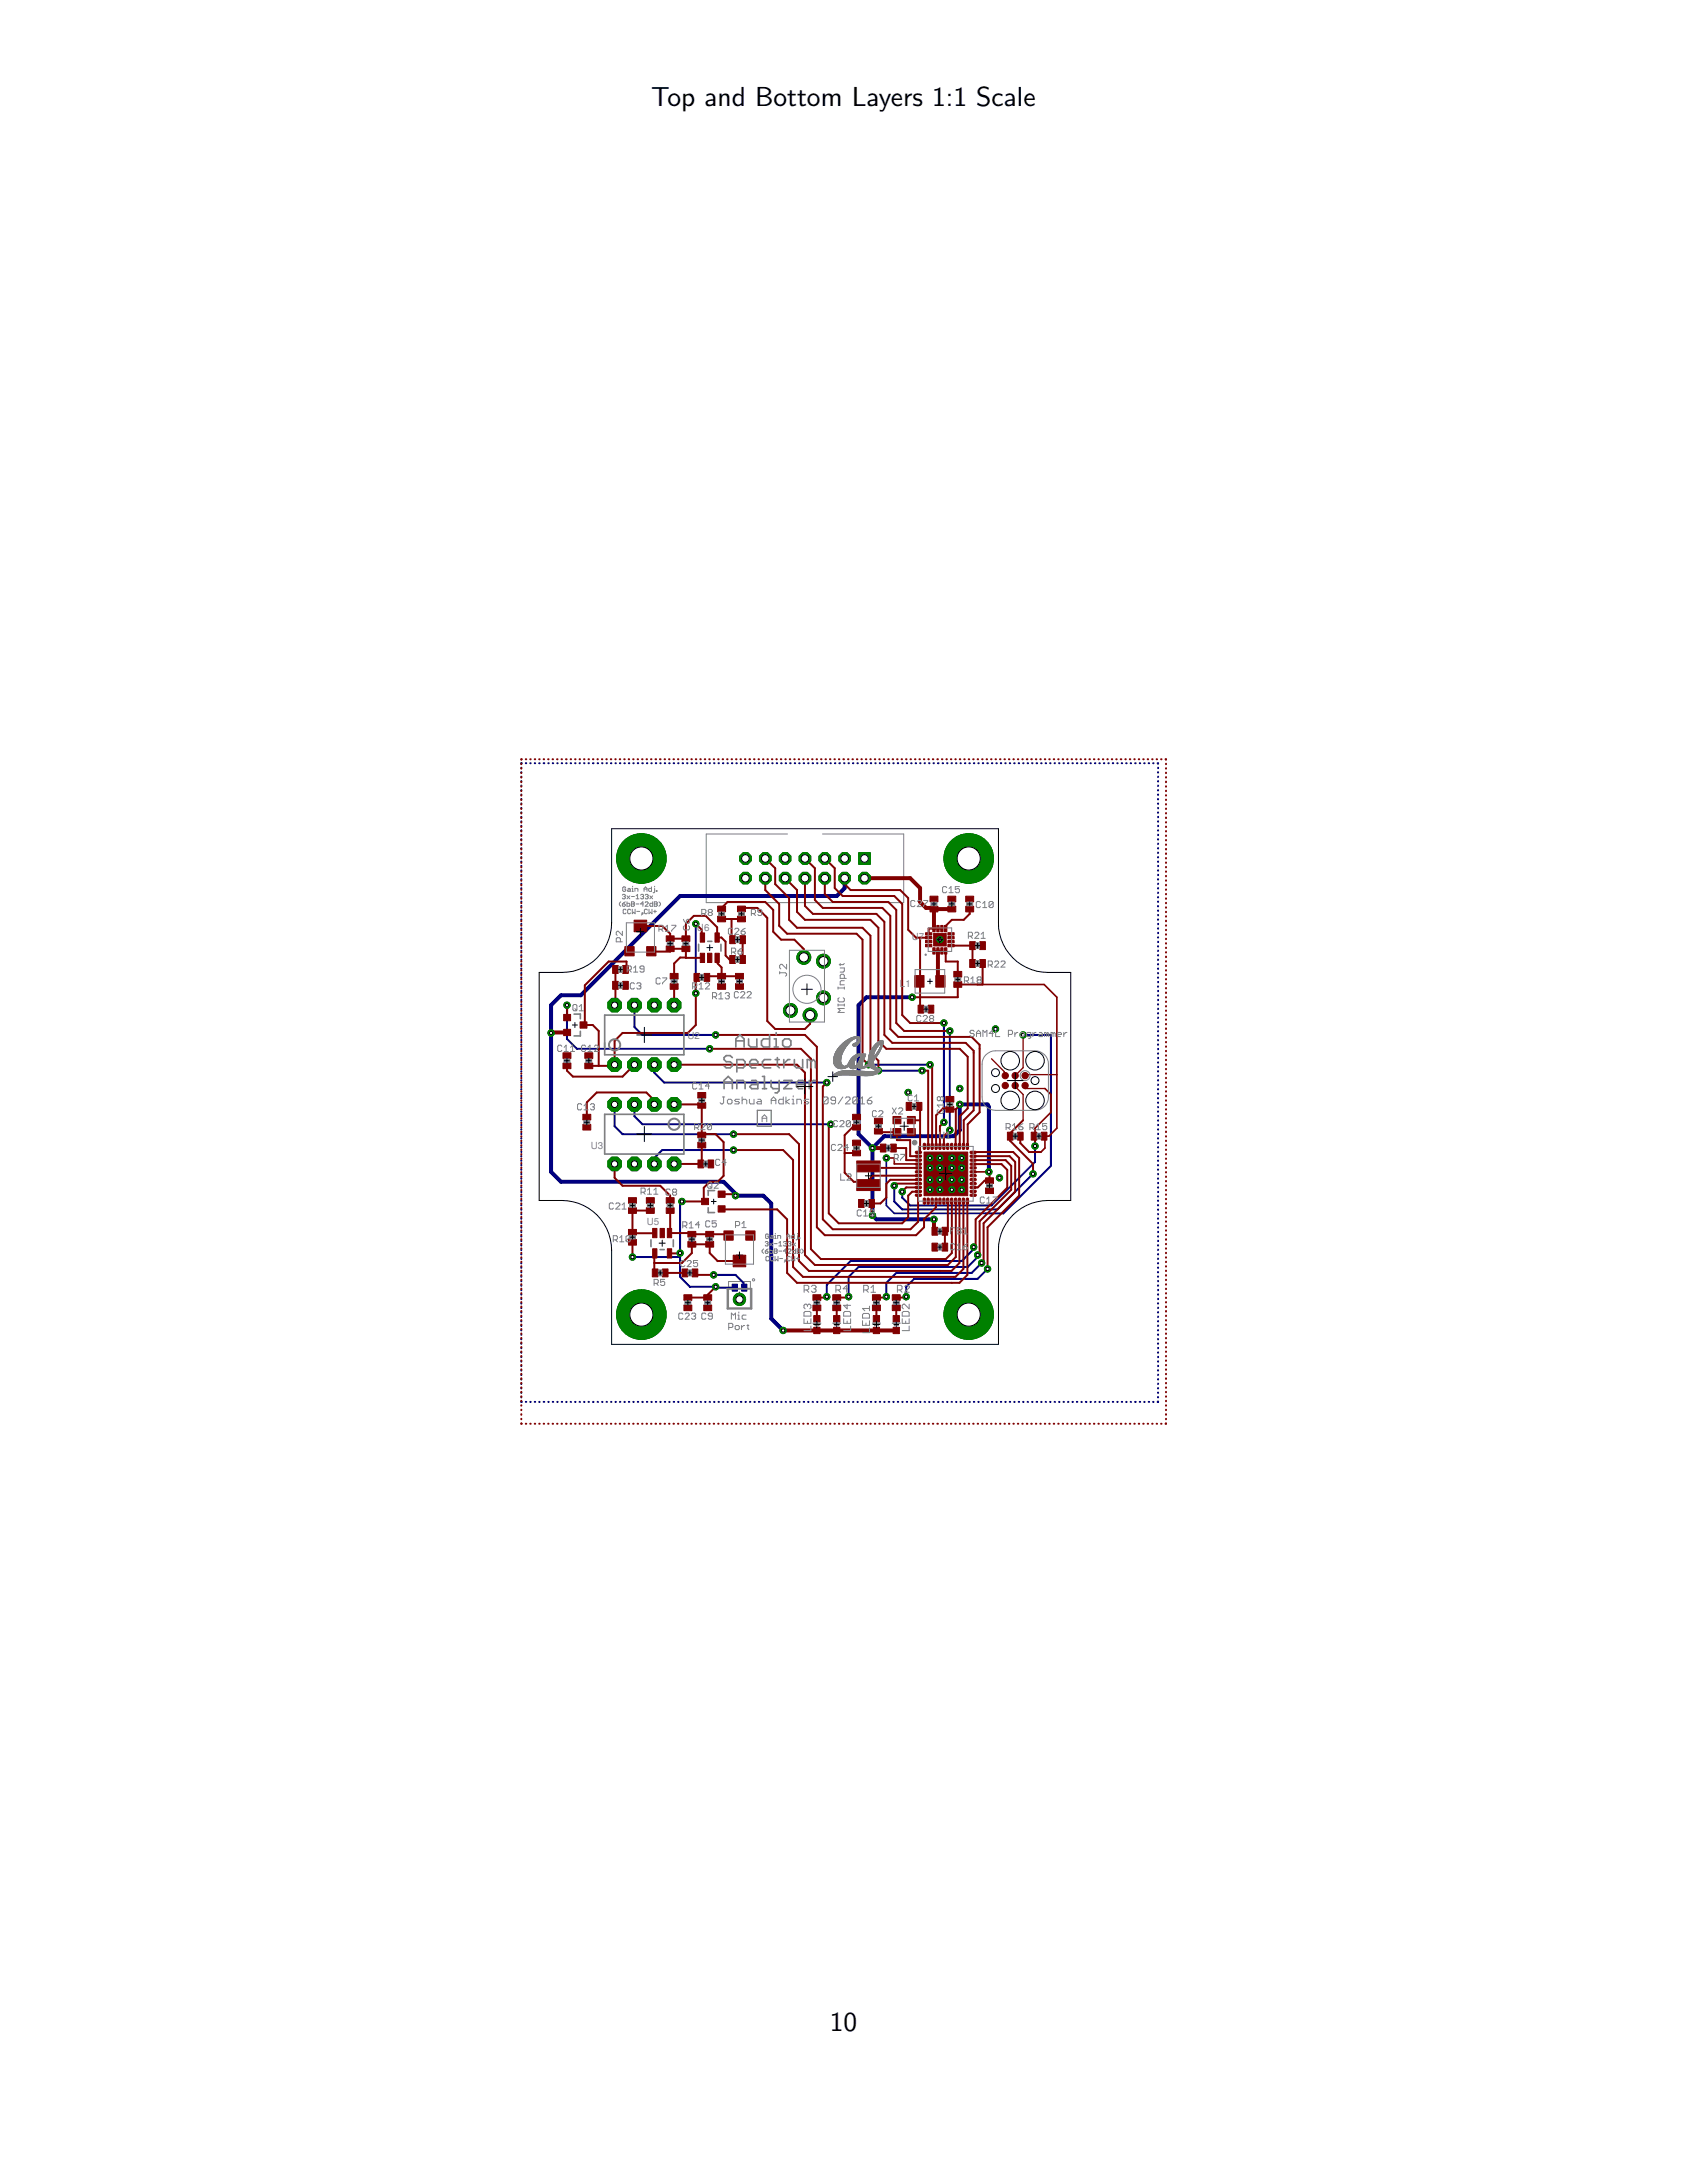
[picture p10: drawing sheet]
<svg xmlns="http://www.w3.org/2000/svg" width="216mm" height="279mm" viewBox="0 0 216 279" stroke-linecap="round" stroke-linejoin="round" font-family="sans-serif">
<defs><g id="words">
<g font-size="3.5">
<text x="83.3" y="13.5">Top and Bottom Layers 1:1 Scale</text>
<text x="106.2" y="259.9">10</text>
</g>
<g font-size="1.2" fill="#808080">
<text x="89.2" y="119.1">U6</text>
<text x="116.7" y="120.3">U7</text>
<text x="115.2" y="126.3">L1</text>
<text x="88" y="133">U2</text>
<text x="75.6" y="147.1">U3</text>
<text x="82.8" y="156.8">U5</text>
</g>
</g></defs>
<path d="M94.3 165.7h.7M94.6 165.4v.7" fill="none" stroke="#000" stroke-width=".13"/>
<g fill="none" stroke="#808080" stroke-width=".13">
<path d="M100.8 106.7h-10.4v8.8h25.3v-8.8h-10.4M93.2 164h2.8v3.4h-2.8z"/>
<circle cx="96.4" cy="163.8" r=".15"/>
</g>
<g fill="#000080" stroke="#000080" stroke-width=".13">
<path d="M94.9 164.4h.7v.8h-.7z"/>
<path d="M93.7 164.4h.7v.8h-.7z"/>
</g>
<g fill="none" stroke="#000080" stroke-width=".25">
<path d="M66.7 98.3h.1M66.7 98.8v.1M66.7 99.4v.1M66.7 100h.1M66.8 97.7h-.1M67.3 97.7h.1M67.9 97.7h.1M68.4 97.7h.1M69 97.7h.1M69.6 97.7h.1M70.2 97.7h.1M70.7 97.7h.1"/>
<path d="M71.3 97.7h.1M71.9 97.7h.1M72.5 97.7h.1M73 97.7h.1M73.6 97.7h.1M74.2 97.7h.1M74.7 97.7h.1M75.3 97.7h.1M75.9 97.7h.1M76.5 97.7h.1M77 97.7h.1M77.6 97.7h.1"/>
<path d="M78.2 97.7h.1M78.8 97.7h.1M79.3 97.7h.1M79.9 97.7h.1M80.5 97.7h.1M81 97.7h.1M81.6 97.7h.1M82.2 97.7h.1M82.8 97.7h.1M83.4 97.7h.1M83.9 97.7h.1M84.5 97.7h.1"/>
<path d="M85.1 97.7h.1M85.6 97.7h.1M86.2 97.7h.1M86.8 97.7h.1M87.4 97.7h.1M87.9 97.7h.1M88.5 97.7h.1M89.1 97.7h.1M89.7 97.7h.1M90.2 97.7h.1M90.8 97.7h.1M91.4 97.7h.1"/>
<path d="M91.9 97.7h.1M92.5 97.7h.1M93.1 97.7h.1M93.7 97.7h.1M94.2 97.7h.1M94.8 97.7h.1M95.4 97.7h.1M96 97.7h.1M96.5 97.7h.1M97.1 97.7h.1M97.7 97.7h.1M98.3 97.7h.1"/>
<path d="M98.8 97.7h.1M99.4 97.7h.1M100 97.7h.1M100.5 97.7h.1M101.1 97.7h.1M101.7 97.7h.1M102.3 97.7h.1M102.8 97.7h.1M103.4 97.7h.1M104 97.7h.1M104.6 97.7h.1M105.1 97.7h.1"/>
<path d="M105.7 97.7h.1M106.3 97.7h.1M106.8 97.7h.1M107.4 97.7h.1M108 97.7h.1M108.6 97.7h.1M109.2 97.7h.1M109.7 97.7h.1M110.3 97.7h.1M110.9 97.7h.1M111.4 97.7h.1M112 97.7h.1"/>
<path d="M112.6 97.7h.1M113.2 97.7h.1M113.7 97.7h.1M114.3 97.7h.1M114.9 97.7h.1M115.5 97.7h.1M116 97.7h.1M116.6 97.7h.1M117.2 97.7h.1M117.8 97.7h.1M118.3 97.7h.1M118.9 97.7h.1"/>
<path d="M119.5 97.7h.1M120 97.7h.1M120.6 97.7h.1M121.2 97.7h.1M121.8 97.7h.1M122.3 97.7h.1M122.9 97.7h.1M123.5 97.7h.1M124.1 97.7h.1M124.6 97.7h.1M125.2 97.7h.1M125.8 97.7h.1"/>
<path d="M126.3 97.7h.1M126.9 97.7h.1M127.5 97.7h.1M128.1 97.7h.1M128.7 97.7h.1M129.2 97.7h.1M129.8 97.7h.1M130.4 97.7h.1M130.9 97.7h.1M131.5 97.7h.1M132.1 97.7h.1M132.7 97.7h.1"/>
<path d="M133.2 97.7h.1M133.8 97.7h.1M134.4 97.7h.1M135 97.7h.1M135.5 97.7h.1M136.1 97.7h.1M136.7 97.7h.1M137.2 97.7h.1M137.8 97.7h.1M138.4 97.7h.1M139 97.7h.1M139.6 97.7h.1"/>
<path d="M140.1 97.7h.1M140.7 97.7h.1M141.3 97.7h.1M141.8 97.7h.1M142.4 97.7h.1M143 97.7h.1M143.6 97.7h.1M144.1 97.7h.1M144.7 97.7h.1M145.3 97.7h.1M145.9 97.7h.1M146.4 97.7h.1"/>
<path d="M147 97.7h.1M147.6 97.7h.1M148.1 97.7h.1M148.2 98.3h.1M148.2 98.8v.1M148.2 99.4v.1M148.2 100h.1M66.7 100.5v.1M66.7 101.1v.1M66.7 101.7h.1M66.7 102.3h.1M66.7 102.8v.1"/>
<path d="M66.7 103.4v.1M66.7 104h.1M66.7 104.5v.1M66.7 105.1v.1M66.7 105.7h.1M66.7 106.3h.1M66.7 106.8v.1M66.7 107.4v.1M66.7 108h.1M66.7 108.5v.1M66.7 109.1v.1M66.7 109.7h.1"/>
<path d="M66.7 110.3h.1M66.7 110.8v.1M66.7 111.4h.1M66.7 112h.1M66.7 112.5v.1M66.7 113.1v.1M66.7 113.7h.1M66.7 114.2v.1M66.7 114.8v.1M66.7 115.4h.1M66.7 116h.1M66.7 116.5v.1"/>
<path d="M66.7 117.1v.1M66.7 117.7h.1M66.7 118.2v.1M66.7 118.8v.1M66.7 119.4h.1M66.7 120h.1M89 118.2v8.9M148.2 100.5v.1M148.2 101.1v.1M148.2 101.7h.1M148.2 102.3h.1M148.2 102.8v.1"/>
<path d="M148.2 103.4v.1M148.2 104h.1M148.2 104.5v.1M148.2 105.1v.1M148.2 105.7h.1M148.2 106.3h.1M148.2 106.8v.1M148.2 107.4v.1M148.2 108h.1M148.2 108.5v.1M148.2 109.1v.1M148.2 109.7h.1"/>
<path d="M148.2 110.3h.1M148.2 110.8v.1M148.2 111.4h.1M148.2 112h.1M148.2 112.5v.1M148.2 113.1v.1M148.2 113.7h.1M148.2 114.2v.1M148.2 114.8v.1M148.2 115.4h.1M148.2 116h.1M148.2 116.5v.1"/>
<path d="M148.2 117.1v.1M148.2 117.7h.1M148.2 118.2v.1M148.2 118.8v.1M148.2 119.4h.1M148.2 120h.1M66.7 120.5v.1M66.7 121.1v.1M66.7 121.7h.1M66.7 122.2v.1M66.7 122.8v.1M66.7 123.4h.1"/>
<path d="M66.7 124h.1M66.7 124.5v.1M66.7 125.1v.1M66.7 125.7h.1M66.7 126.2v.1M66.7 126.8v.1M66.7 127.4h.1M66.7 128h.1M66.7 128.5v.1M66.7 129.1v.1M66.7 129.7h.1M66.7 130.2v.1"/>
<path d="M66.7 130.8v.1M66.7 131.4h.1M66.7 132h.1M66.7 132.5v.1M66.7 133.1v.1M66.7 133.7h.1M66.7 134.2v.1M66.7 134.8v.1M66.7 135.4h.1M66.7 136h.1M66.7 136.5v.1M66.7 137.1v.1"/>
<path d="M66.7 137.7h.1M66.7 138.2v.1M66.7 138.8v.1M66.7 139.4h.1M66.7 140h.1M72.6 128.7v4.3l1.2 1.2h17M81.2 128.7v2.7l1 1.1h9.4M83.7 136.3v1l1.3 1.3h20.8M111.1 136.3h7.9M112.4 137h5.6M120.8 130.9v12.7M121.6 132v12.7"/>
<path d="M130.9 132.5h3.6v16.7l-6.1 6.1h-2.3M148.2 120.5v.1M148.2 121.1v.1M148.2 121.7h.1M148.2 122.2v.1M148.2 122.8v.1M148.2 123.4h.1M148.2 124h.1M148.2 124.5v.1M148.2 125.1v.1M148.2 125.7h.1M148.2 126.2v.1"/>
<path d="M148.2 126.8v.1M148.2 127.4h.1M148.2 128h.1M148.2 128.5v.1M148.2 129.1v.1M148.2 129.7h.1M148.2 130.2v.1M148.2 130.8v.1M148.2 131.4h.1M148.2 132h.1M148.2 132.5v.1M148.2 133.1v.1"/>
<path d="M148.2 133.7h.1M148.2 134.2v.1M148.2 134.8v.1M148.2 135.4h.1M148.2 136h.1M148.2 136.5v.1M148.2 137.1v.1M148.2 137.7h.1M148.2 138.2v.1M148.2 138.8v.1M148.2 139.4h.1M148.2 140h.1"/>
<path d="M66.7 140.5v.1M66.7 141.1v.1M66.7 141.7h.1M66.7 142.2v.1M66.7 142.8v.1M66.7 143.4h.1M66.7 144h.1M66.7 144.5v.1M66.7 145.1v.1M66.7 145.7h.1M66.7 146.2v.1M66.7 146.8v.1"/>
<path d="M66.7 147.4h.1M66.7 148h.1M66.7 148.5v.1M66.7 149.1v.1M66.7 149.7h.1M66.7 150.2v.1M66.7 150.8v.1M66.7 151.4h.1M66.7 152h.1M66.7 152.5v.1M66.7 153.1v.1M66.7 153.6v.1"/>
<path d="M66.7 154.2v.1M66.7 154.8v.1M66.7 155.4h.1M66.7 155.9v.1M66.7 156.5v.1M66.7 157.1h.1M66.7 157.6v.1M66.7 158.2v.1M66.7 158.8v.1M66.7 159.4h.1M66.7 159.9v.1M78.7 141.4v2.7l1 1.1h14.2"/>
<path d="M81.2 141.4v1.5l1 1h24.1M87.3 153.8h-.3v9.6l1.3 1.3 5.7 .1M93.9 147.2h-9.1l-1.1 1v.8M124.6 159.6v.3l-1.5 1.5h-14.2l-3.1 3v1.6M132.2 150.2l-4.5 4.6h-12.2l-1.1-1v-2M132.5 146.7v2l-5.6 5.6h-10.4l-1-1v-.8M148.2 140.5v.1M148.2 141.1v.1M148.2 141.7h.1M148.2 142.2v.1M148.2 142.8v.1M148.2 143.4h.1"/>
<path d="M148.2 144h.1M148.2 144.5v.1M148.2 145.1v.1M148.2 145.7h.1M148.2 146.2v.1M148.2 146.8v.1M148.2 147.4h.1M148.2 148h.1M148.2 148.5v.1M148.2 149.1v.1M148.2 149.7h.1M148.2 150.2v.1"/>
<path d="M148.2 150.8v.1M148.2 151.4h.1M148.2 152h.1M148.2 152.5v.1M148.2 153.1v.1M148.2 153.6v.1M148.2 154.2v.1M148.2 154.8v.1M148.2 155.4h.1M148.2 155.9v.1M148.2 156.5v.1M148.2 157.1h.1"/>
<path d="M148.2 157.6v.1M148.2 158.2v.1M148.2 158.8v.1M148.2 159.4h.1M148.2 159.9v.1M66.7 179.4h.1M66.7 160.5v.1M66.7 161.1h.1M66.7 161.6v.1M66.7 162.2v.1M66.7 162.8v.1M66.7 163.4h.1"/>
<path d="M66.7 163.9v.1M66.7 164.5v.1M66.7 165.1h.1M66.7 165.7h.1M66.7 166.2v.1M66.7 166.8v.1M66.7 167.4h.1M66.7 167.9v.1M66.7 168.5v.1M66.7 169.1h.1M66.7 169.7h.1M66.7 170.2v.1"/>
<path d="M66.7 170.8v.1M66.7 171.4h.1M66.7 171.9v.1M66.7 172.5v.1M66.7 173.1h.1M66.7 173.7h.1M66.7 174.2v.1M66.7 174.8v.1M66.7 175.4h.1M66.7 175.9v.1M66.7 176.5v.1M66.7 177.1h.1"/>
<path d="M66.7 177.7h.1M66.7 178.2v.1M66.7 178.8v.1M67.3 179.4h.1M67.9 179.4h.1M68.4 179.4h.1M69 179.4h.1M69.6 179.4h.1M70.2 179.4h.1M70.7 179.4h.1M71.3 179.4h.1M71.9 179.4h.1"/>
<path d="M72.5 179.4h.1M73 179.4h.1M73.6 179.4h.1M74.2 179.4h.1M74.7 179.4h.1M75.3 179.4h.1M75.9 179.4h.1M76.5 179.4h.1M77 179.4h.1M77.6 179.4h.1M78.2 179.4h.1M78.8 179.4h.1"/>
<path d="M79.3 179.4h.1M79.9 179.4h.1M80.5 179.4h.1M80.9 160.9h6.1M81 179.4h.1M81.6 179.4h.1M82.2 179.4h.1M82.8 179.4h.1M83.4 179.4h.1M83.9 179.4h.1M84.5 179.4h.1M85.1 179.4h.1"/>
<path d="M85.6 179.4h.1M86.2 179.4h.1M86.8 179.4h.1M87.4 179.4h.1M87.9 179.4h.1M88.5 179.4h.1M89.1 179.4h.1M89.7 179.4h.1M90.2 179.4h.1M90.8 179.4h.1M91.3 163.2h2.8l1 1v.6h.1M91.4 179.4h.1"/>
<path d="M91.9 179.4h.1M92.5 179.4h.1M93.1 179.4h.1M93.7 179.4h.1M94.2 179.4h.1M94.8 179.4h.1M95.4 179.4h.1M96 179.4h.1M96.5 179.4h.1M97.1 179.4h.1M97.7 179.4h.1M98.3 179.4h.1"/>
<path d="M98.8 179.4h.1M99.4 179.4h.1M100 179.4h.1M100.5 179.4h.1M101.1 179.4h.1M101.7 179.4h.1M102.3 179.4h.1M102.8 179.4h.1M103.4 179.4h.1M104 179.4h.1M104.6 179.4h.1M105.1 179.4h.1"/>
<path d="M105.7 179.4h.1M106.3 179.4h.1M106.8 179.4h.1M107.4 179.4h.1M108 179.4h.1M108.6 179.4h.1M109.2 179.4h.1M109.7 179.4h.1M110.3 179.4h.1M110.9 179.4h.1M111.4 179.4h.1M112 179.4h.1"/>
<path d="M112.6 179.4h.1M113.2 179.4h.1M113.7 179.4h.1M114.3 179.4h.1M114.9 179.4h.1M115.5 179.4h.1M116 179.4h.1M116.6 179.4h.1M117.2 179.4h.1M117.8 179.4h.1M118.3 179.4h.1M118.9 179.4h.1"/>
<path d="M119.5 179.4h.1M120 179.4h.1M120.6 179.4h.1M121.2 179.4h.1M121.8 179.4h.1M122.3 179.4h.1M122.9 179.4h.1M123.5 179.4h.1M124.1 179.4h.1M124.6 179.4h.1M125.1 160.6v.3l-1.3 1.3h-13.9l-1.3 1.2v2.6M125.2 179.4h.1"/>
<path d="M125.6 161.6l-1.2 1.3h-9.7l-1.3 1.3v1.8M125.8 179.4h.1M126.3 179.4h.1M126.4 162.4l-1.3 1.3h-8.1l-1 1v1.3M126.9 179.4h.1M127.5 179.4h.1M128.1 179.4h.1M128.7 179.4h.1M129.2 179.4h.1M129.8 179.4h.1M130.4 179.4h.1M130.9 179.4h.1"/>
<path d="M131.5 179.4h.1M132.1 179.4h.1M132.7 179.4h.1M133.2 179.4h.1M133.8 179.4h.1M134.4 179.4h.1M135 179.4h.1M135.5 179.4h.1M136.1 179.4h.1M136.7 179.4h.1M137.2 179.4h.1M137.8 179.4h.1"/>
<path d="M138.4 179.4h.1M139 179.4h.1M139.6 179.4h.1M140.1 179.4h.1M140.7 179.4h.1M141.3 179.4h.1M141.8 179.4h.1M142.4 179.4h.1M143 179.4h.1M143.6 179.4h.1M144.1 179.4h.1M144.7 179.4h.1"/>
<path d="M145.3 179.4h.1M145.9 179.4h.1M146.4 179.4h.1M147 179.4h.1M147.6 179.4h.1M148.2 160.5v.1M148.2 161.1h.1M148.2 161.6v.1M148.2 162.2v.1M148.2 162.8v.1M148.2 163.4h.1M148.2 163.9v.1"/>
<path d="M148.2 164.5v.1M148.2 165.1h.1M148.2 165.7h.1M148.2 166.2v.1M148.2 166.8v.1M148.2 167.4h.1M148.2 167.9v.1M148.2 168.5v.1M148.2 169.1h.1M148.2 169.7h.1M148.2 170.2v.1M148.2 170.8v.1"/>
<path d="M148.2 171.4h.1M148.2 171.9v.1M148.2 172.5v.1M148.2 173.1h.1M148.2 173.7h.1M148.2 174.2v.1M148.2 174.8v.1M148.2 175.4h.1M148.2 175.9v.1M148.2 176.5v.1M148.2 177.1h.1M148.2 177.7h.1"/>
<path d="M148.2 178.2v.1M148.2 178.8v.1M148.2 179.4h-.1"/>
</g>
<path d="M113.4 148.2v6.1l1 1h11.7" fill="none" stroke="#000080" stroke-width=".21"/>
<path d="M108.1 112.4v1.3l-1 1h-20.1l-12.7 12.7h-2.5l-1.3 1.3v21.3l1.3 1.3h20.8l1.5 1.5v.2h3.6l1 1v14.8l1.5 1.5M116.7 127.6h-5.8l-1 1.1v16.5l1.8 1.7M111.7 146.9l1.5-1.5h8.9l.7-.7v-3.3h3.6l.2 .3v8.3M111.7 146.9v8.7l.5 .5h7.3" fill="none" stroke="#000080" stroke-width=".51"/>
<path d="M109.9 109.1h1.5v1.5h-1.5z" fill="#008000" stroke="#008000" stroke-width=".13"/>
<circle cx="110.6" cy="109.9" r=".49" fill="#fff" stroke="#000" stroke-width=".13"/>
<circle cx="110.6" cy="112.4" r=".8" fill="#008000" stroke="#008000" stroke-width=".13"/>
<circle cx="110.6" cy="112.4" r=".49" fill="#fff" stroke="#000" stroke-width=".13"/>
<circle cx="108.1" cy="109.9" r=".8" fill="#008000" stroke="#008000" stroke-width=".13"/>
<circle cx="108.1" cy="109.9" r=".49" fill="#fff" stroke="#000" stroke-width=".13"/>
<circle cx="108.1" cy="112.4" r=".8" fill="#008000" stroke="#008000" stroke-width=".13"/>
<circle cx="108.1" cy="112.4" r=".49" fill="#fff" stroke="#000" stroke-width=".13"/>
<circle cx="105.6" cy="109.9" r=".8" fill="#008000" stroke="#008000" stroke-width=".13"/>
<circle cx="105.6" cy="109.9" r=".49" fill="#fff" stroke="#000" stroke-width=".13"/>
<circle cx="105.6" cy="112.4" r=".8" fill="#008000" stroke="#008000" stroke-width=".13"/>
<circle cx="105.6" cy="112.4" r=".49" fill="#fff" stroke="#000" stroke-width=".13"/>
<circle cx="103" cy="109.9" r=".8" fill="#008000" stroke="#008000" stroke-width=".13"/>
<circle cx="103" cy="109.9" r=".49" fill="#fff" stroke="#000" stroke-width=".13"/>
<circle cx="103" cy="112.4" r=".8" fill="#008000" stroke="#008000" stroke-width=".13"/>
<circle cx="103" cy="112.4" r=".49" fill="#fff" stroke="#000" stroke-width=".13"/>
<circle cx="100.5" cy="109.9" r=".8" fill="#008000" stroke="#008000" stroke-width=".13"/>
<circle cx="100.5" cy="109.9" r=".49" fill="#fff" stroke="#000" stroke-width=".13"/>
<circle cx="100.5" cy="112.4" r=".8" fill="#008000" stroke="#008000" stroke-width=".13"/>
<circle cx="100.5" cy="112.4" r=".49" fill="#fff" stroke="#000" stroke-width=".13"/>
<circle cx="97.9" cy="109.9" r=".8" fill="#008000" stroke="#008000" stroke-width=".13"/>
<circle cx="97.9" cy="109.9" r=".49" fill="#fff" stroke="#000" stroke-width=".13"/>
<circle cx="97.9" cy="112.4" r=".8" fill="#008000" stroke="#008000" stroke-width=".13"/>
<circle cx="97.9" cy="112.4" r=".49" fill="#fff" stroke="#000" stroke-width=".13"/>
<circle cx="95.4" cy="109.9" r=".8" fill="#008000" stroke="#008000" stroke-width=".13"/>
<circle cx="95.4" cy="109.9" r=".49" fill="#fff" stroke="#000" stroke-width=".13"/>
<circle cx="95.4" cy="112.4" r=".8" fill="#008000" stroke="#008000" stroke-width=".13"/>
<circle cx="95.4" cy="112.4" r=".49" fill="#fff" stroke="#000" stroke-width=".13"/>
<circle cx="78.7" cy="136.3" r=".94" fill="#008000" stroke="#008000" stroke-width=".13"/>
<circle cx="78.7" cy="136.3" r=".4" fill="#fff" stroke="#000" stroke-width=".13"/>
<circle cx="81.2" cy="136.3" r=".94" fill="#008000" stroke="#008000" stroke-width=".13"/>
<circle cx="81.2" cy="136.3" r=".4" fill="#fff" stroke="#000" stroke-width=".13"/>
<circle cx="83.7" cy="136.3" r=".94" fill="#008000" stroke="#008000" stroke-width=".13"/>
<circle cx="83.7" cy="136.3" r=".4" fill="#fff" stroke="#000" stroke-width=".13"/>
<circle cx="86.3" cy="136.3" r=".94" fill="#008000" stroke="#008000" stroke-width=".13"/>
<circle cx="86.3" cy="136.3" r=".4" fill="#fff" stroke="#000" stroke-width=".13"/>
<circle cx="86.3" cy="128.7" r=".94" fill="#008000" stroke="#008000" stroke-width=".13"/>
<circle cx="86.3" cy="128.7" r=".4" fill="#fff" stroke="#000" stroke-width=".13"/>
<circle cx="83.7" cy="128.7" r=".94" fill="#008000" stroke="#008000" stroke-width=".13"/>
<circle cx="83.7" cy="128.7" r=".4" fill="#fff" stroke="#000" stroke-width=".13"/>
<circle cx="81.2" cy="128.7" r=".94" fill="#008000" stroke="#008000" stroke-width=".13"/>
<circle cx="81.2" cy="128.7" r=".4" fill="#fff" stroke="#000" stroke-width=".13"/>
<circle cx="78.7" cy="128.7" r=".94" fill="#008000" stroke="#008000" stroke-width=".13"/>
<circle cx="78.7" cy="128.7" r=".4" fill="#fff" stroke="#000" stroke-width=".13"/>
<circle cx="86.3" cy="141.4" r=".94" fill="#008000" stroke="#008000" stroke-width=".13"/>
<circle cx="86.3" cy="141.4" r=".4" fill="#fff" stroke="#000" stroke-width=".13"/>
<circle cx="83.7" cy="141.4" r=".94" fill="#008000" stroke="#008000" stroke-width=".13"/>
<circle cx="83.7" cy="141.4" r=".4" fill="#fff" stroke="#000" stroke-width=".13"/>
<circle cx="81.2" cy="141.4" r=".94" fill="#008000" stroke="#008000" stroke-width=".13"/>
<circle cx="81.2" cy="141.4" r=".4" fill="#fff" stroke="#000" stroke-width=".13"/>
<circle cx="78.7" cy="141.4" r=".94" fill="#008000" stroke="#008000" stroke-width=".13"/>
<circle cx="78.7" cy="141.4" r=".4" fill="#fff" stroke="#000" stroke-width=".13"/>
<circle cx="78.7" cy="149" r=".94" fill="#008000" stroke="#008000" stroke-width=".13"/>
<circle cx="78.7" cy="149" r=".4" fill="#fff" stroke="#000" stroke-width=".13"/>
<circle cx="81.2" cy="149" r=".94" fill="#008000" stroke="#008000" stroke-width=".13"/>
<circle cx="81.2" cy="149" r=".4" fill="#fff" stroke="#000" stroke-width=".13"/>
<circle cx="83.7" cy="149" r=".94" fill="#008000" stroke="#008000" stroke-width=".13"/>
<circle cx="83.7" cy="149" r=".4" fill="#fff" stroke="#000" stroke-width=".13"/>
<circle cx="86.3" cy="149" r=".94" fill="#008000" stroke="#008000" stroke-width=".13"/>
<circle cx="86.3" cy="149" r=".4" fill="#fff" stroke="#000" stroke-width=".13"/>
<circle cx="94.6" cy="166.3" r=".78" fill="#008000" stroke="#008000" stroke-width=".13"/>
<circle cx="94.6" cy="166.3" r=".47" fill="#fff" stroke="#000" stroke-width=".13"/>
<circle cx="105.4" cy="127.7" r=".89" fill="#008000" stroke="#008000" stroke-width=".13"/>
<circle cx="105.4" cy="127.7" r=".59" fill="#fff" stroke="#000" stroke-width=".13"/>
<circle cx="101.2" cy="129.3" r=".89" fill="#008000" stroke="#008000" stroke-width=".13"/>
<circle cx="101.2" cy="129.3" r=".59" fill="#fff" stroke="#000" stroke-width=".13"/>
<circle cx="105.4" cy="123" r=".89" fill="#008000" stroke="#008000" stroke-width=".13"/>
<circle cx="105.4" cy="123" r=".59" fill="#fff" stroke="#000" stroke-width=".13"/>
<circle cx="102.9" cy="122.5" r=".89" fill="#008000" stroke="#008000" stroke-width=".13"/>
<circle cx="102.9" cy="122.5" r=".59" fill="#fff" stroke="#000" stroke-width=".13"/>
<circle cx="103.7" cy="129.9" r=".89" fill="#008000" stroke="#008000" stroke-width=".13"/>
<circle cx="103.7" cy="129.9" r=".59" fill="#fff" stroke="#000" stroke-width=".13"/>
<circle cx="120.3" cy="120.3" r=".4" fill="#008000" stroke="#008000" stroke-width=".13"/>
<circle cx="120.3" cy="120.3" r=".21" fill="#fff" stroke="#000" stroke-width=".13"/>
<circle cx="122.8" cy="139.3" r=".4" fill="#008000" stroke="#008000" stroke-width=".13"/>
<circle cx="122.8" cy="139.3" r=".21" fill="#fff" stroke="#000" stroke-width=".13"/>
<circle cx="116.2" cy="139.8" r=".4" fill="#008000" stroke="#008000" stroke-width=".13"/>
<circle cx="116.2" cy="139.8" r=".21" fill="#fff" stroke="#000" stroke-width=".13"/>
<circle cx="127.4" cy="131.7" r=".4" fill="#008000" stroke="#008000" stroke-width=".13"/>
<circle cx="127.4" cy="131.7" r=".21" fill="#fff" stroke="#000" stroke-width=".13"/>
<circle cx="119" cy="152.3" r=".4" fill="#008000" stroke="#008000" stroke-width=".13"/>
<circle cx="119" cy="152.3" r=".21" fill="#fff" stroke="#000" stroke-width=".13"/>
<circle cx="119" cy="148.2" r=".4" fill="#008000" stroke="#008000" stroke-width=".13"/>
<circle cx="119" cy="148.2" r=".21" fill="#fff" stroke="#000" stroke-width=".13"/>
<circle cx="119" cy="149.5" r=".4" fill="#008000" stroke="#008000" stroke-width=".13"/>
<circle cx="119" cy="149.5" r=".21" fill="#fff" stroke="#000" stroke-width=".13"/>
<circle cx="119" cy="151" r=".4" fill="#008000" stroke="#008000" stroke-width=".13"/>
<circle cx="119" cy="151" r=".21" fill="#fff" stroke="#000" stroke-width=".13"/>
<circle cx="120.3" cy="152.3" r=".4" fill="#008000" stroke="#008000" stroke-width=".13"/>
<circle cx="120.3" cy="152.3" r=".21" fill="#fff" stroke="#000" stroke-width=".13"/>
<circle cx="121.8" cy="152.3" r=".4" fill="#008000" stroke="#008000" stroke-width=".13"/>
<circle cx="121.8" cy="152.3" r=".21" fill="#fff" stroke="#000" stroke-width=".13"/>
<circle cx="123.1" cy="152.3" r=".4" fill="#008000" stroke="#008000" stroke-width=".13"/>
<circle cx="123.1" cy="152.3" r=".21" fill="#fff" stroke="#000" stroke-width=".13"/>
<circle cx="123.1" cy="151" r=".4" fill="#008000" stroke="#008000" stroke-width=".13"/>
<circle cx="123.1" cy="151" r=".21" fill="#fff" stroke="#000" stroke-width=".13"/>
<circle cx="123.1" cy="149.5" r=".4" fill="#008000" stroke="#008000" stroke-width=".13"/>
<circle cx="123.1" cy="149.5" r=".21" fill="#fff" stroke="#000" stroke-width=".13"/>
<circle cx="123.1" cy="148.2" r=".4" fill="#008000" stroke="#008000" stroke-width=".13"/>
<circle cx="123.1" cy="148.2" r=".21" fill="#fff" stroke="#000" stroke-width=".13"/>
<circle cx="121.8" cy="148.2" r=".4" fill="#008000" stroke="#008000" stroke-width=".13"/>
<circle cx="121.8" cy="148.2" r=".21" fill="#fff" stroke="#000" stroke-width=".13"/>
<circle cx="120.3" cy="148.2" r=".4" fill="#008000" stroke="#008000" stroke-width=".13"/>
<circle cx="120.3" cy="148.2" r=".21" fill="#fff" stroke="#000" stroke-width=".13"/>
<circle cx="120.3" cy="149.5" r=".4" fill="#008000" stroke="#008000" stroke-width=".13"/>
<circle cx="120.3" cy="149.5" r=".21" fill="#fff" stroke="#000" stroke-width=".13"/>
<circle cx="120.3" cy="151" r=".4" fill="#008000" stroke="#008000" stroke-width=".13"/>
<circle cx="120.3" cy="151" r=".21" fill="#fff" stroke="#000" stroke-width=".13"/>
<circle cx="121.8" cy="151" r=".4" fill="#008000" stroke="#008000" stroke-width=".13"/>
<circle cx="121.8" cy="151" r=".21" fill="#fff" stroke="#000" stroke-width=".13"/>
<circle cx="121.8" cy="149.5" r=".4" fill="#008000" stroke="#008000" stroke-width=".13"/>
<circle cx="121.8" cy="149.5" r=".21" fill="#fff" stroke="#000" stroke-width=".13"/>
<circle cx="82.1" cy="109.9" r="3.2" fill="#008000" stroke="#008000" stroke-width=".13"/>
<circle cx="82.1" cy="109.9" r="1.48" fill="#fff" stroke="#000" stroke-width=".13"/>
<circle cx="124" cy="109.9" r="3.2" fill="#008000" stroke="#008000" stroke-width=".13"/>
<circle cx="124" cy="109.9" r="1.48" fill="#fff" stroke="#000" stroke-width=".13"/>
<circle cx="124" cy="168.3" r="3.2" fill="#008000" stroke="#008000" stroke-width=".13"/>
<circle cx="124" cy="168.3" r="1.48" fill="#fff" stroke="#000" stroke-width=".13"/>
<circle cx="82.1" cy="168.3" r="3.2" fill="#008000" stroke="#008000" stroke-width=".13"/>
<circle cx="82.1" cy="168.3" r="1.48" fill="#fff" stroke="#000" stroke-width=".13"/>
<circle cx="127.9" cy="150.7" r=".4" fill="#008000" stroke="#008000" stroke-width=".13"/>
<circle cx="127.9" cy="150.7" r=".21" fill="#fff" stroke="#000" stroke-width=".13"/>
<circle cx="114.4" cy="151.8" r=".4" fill="#008000" stroke="#008000" stroke-width=".13"/>
<circle cx="114.4" cy="151.8" r=".21" fill="#fff" stroke="#000" stroke-width=".13"/>
<circle cx="132.2" cy="150.2" r=".4" fill="#008000" stroke="#008000" stroke-width=".13"/>
<circle cx="132.2" cy="150.2" r=".21" fill="#fff" stroke="#000" stroke-width=".13"/>
<circle cx="113.4" cy="148.2" r=".4" fill="#008000" stroke="#008000" stroke-width=".13"/>
<circle cx="113.4" cy="148.2" r=".21" fill="#fff" stroke="#000" stroke-width=".13"/>
<circle cx="130.9" cy="132.5" r=".4" fill="#008000" stroke="#008000" stroke-width=".13"/>
<circle cx="130.9" cy="132.5" r=".21" fill="#fff" stroke="#000" stroke-width=".13"/>
<circle cx="115.5" cy="152.5" r=".4" fill="#008000" stroke="#008000" stroke-width=".13"/>
<circle cx="115.5" cy="152.5" r=".21" fill="#fff" stroke="#000" stroke-width=".13"/>
<circle cx="132.5" cy="146.7" r=".4" fill="#008000" stroke="#008000" stroke-width=".13"/>
<circle cx="132.5" cy="146.7" r=".21" fill="#fff" stroke="#000" stroke-width=".13"/>
<circle cx="89" cy="127.1" r=".4" fill="#008000" stroke="#008000" stroke-width=".13"/>
<circle cx="89" cy="127.1" r=".21" fill="#fff" stroke="#000" stroke-width=".13"/>
<circle cx="89" cy="118.2" r=".4" fill="#008000" stroke="#008000" stroke-width=".13"/>
<circle cx="89" cy="118.2" r=".21" fill="#fff" stroke="#000" stroke-width=".13"/>
<circle cx="72.6" cy="128.7" r=".4" fill="#008000" stroke="#008000" stroke-width=".13"/>
<circle cx="72.6" cy="128.7" r=".21" fill="#fff" stroke="#000" stroke-width=".13"/>
<circle cx="90.8" cy="134.2" r=".4" fill="#008000" stroke="#008000" stroke-width=".13"/>
<circle cx="90.8" cy="134.2" r=".21" fill="#fff" stroke="#000" stroke-width=".13"/>
<circle cx="105.8" cy="138.6" r=".4" fill="#008000" stroke="#008000" stroke-width=".13"/>
<circle cx="105.8" cy="138.6" r=".21" fill="#fff" stroke="#000" stroke-width=".13"/>
<circle cx="91.6" cy="132.5" r=".4" fill="#008000" stroke="#008000" stroke-width=".13"/>
<circle cx="91.6" cy="132.5" r=".21" fill="#fff" stroke="#000" stroke-width=".13"/>
<circle cx="70.5" cy="132.2" r=".4" fill="#008000" stroke="#008000" stroke-width=".13"/>
<circle cx="70.5" cy="132.2" r=".21" fill="#fff" stroke="#000" stroke-width=".13"/>
<circle cx="94.1" cy="153" r=".4" fill="#008000" stroke="#008000" stroke-width=".13"/>
<circle cx="94.1" cy="153" r=".21" fill="#fff" stroke="#000" stroke-width=".13"/>
<circle cx="122.8" cy="141.4" r=".4" fill="#008000" stroke="#008000" stroke-width=".13"/>
<circle cx="122.8" cy="141.4" r=".21" fill="#fff" stroke="#000" stroke-width=".13"/>
<circle cx="111.7" cy="146.9" r=".4" fill="#008000" stroke="#008000" stroke-width=".13"/>
<circle cx="111.7" cy="146.9" r=".21" fill="#fff" stroke="#000" stroke-width=".13"/>
<circle cx="111.7" cy="155.6" r=".4" fill="#008000" stroke="#008000" stroke-width=".13"/>
<circle cx="111.7" cy="155.6" r=".21" fill="#fff" stroke="#000" stroke-width=".13"/>
<circle cx="119.5" cy="156.1" r=".4" fill="#008000" stroke="#008000" stroke-width=".13"/>
<circle cx="119.5" cy="156.1" r=".21" fill="#fff" stroke="#000" stroke-width=".13"/>
<circle cx="116.7" cy="127.6" r=".4" fill="#008000" stroke="#008000" stroke-width=".13"/>
<circle cx="116.7" cy="127.6" r=".21" fill="#fff" stroke="#000" stroke-width=".13"/>
<circle cx="100.2" cy="170.3" r=".4" fill="#008000" stroke="#008000" stroke-width=".13"/>
<circle cx="100.2" cy="170.3" r=".21" fill="#fff" stroke="#000" stroke-width=".13"/>
<circle cx="126.6" cy="150" r=".4" fill="#008000" stroke="#008000" stroke-width=".13"/>
<circle cx="126.6" cy="150" r=".21" fill="#fff" stroke="#000" stroke-width=".13"/>
<circle cx="106.3" cy="143.9" r=".4" fill="#008000" stroke="#008000" stroke-width=".13"/>
<circle cx="106.3" cy="143.9" r=".21" fill="#fff" stroke="#000" stroke-width=".13"/>
<circle cx="93.9" cy="145.2" r=".4" fill="#008000" stroke="#008000" stroke-width=".13"/>
<circle cx="93.9" cy="145.2" r=".21" fill="#fff" stroke="#000" stroke-width=".13"/>
<circle cx="93.9" cy="147.2" r=".4" fill="#008000" stroke="#008000" stroke-width=".13"/>
<circle cx="93.9" cy="147.2" r=".21" fill="#fff" stroke="#000" stroke-width=".13"/>
<circle cx="91.6" cy="164.7" r=".4" fill="#008000" stroke="#008000" stroke-width=".13"/>
<circle cx="91.6" cy="164.7" r=".21" fill="#fff" stroke="#000" stroke-width=".13"/>
<circle cx="87" cy="160.4" r=".4" fill="#008000" stroke="#008000" stroke-width=".13"/>
<circle cx="87" cy="160.4" r=".21" fill="#fff" stroke="#000" stroke-width=".13"/>
<circle cx="80.9" cy="160.9" r=".4" fill="#008000" stroke="#008000" stroke-width=".13"/>
<circle cx="80.9" cy="160.9" r=".21" fill="#fff" stroke="#000" stroke-width=".13"/>
<circle cx="87.3" cy="153.8" r=".4" fill="#008000" stroke="#008000" stroke-width=".13"/>
<circle cx="87.3" cy="153.8" r=".21" fill="#fff" stroke="#000" stroke-width=".13"/>
<circle cx="91.3" cy="163.2" r=".4" fill="#008000" stroke="#008000" stroke-width=".13"/>
<circle cx="91.3" cy="163.2" r=".21" fill="#fff" stroke="#000" stroke-width=".13"/>
<circle cx="121.6" cy="144.7" r=".4" fill="#008000" stroke="#008000" stroke-width=".13"/>
<circle cx="121.6" cy="144.7" r=".21" fill="#fff" stroke="#000" stroke-width=".13"/>
<circle cx="121.6" cy="132" r=".4" fill="#008000" stroke="#008000" stroke-width=".13"/>
<circle cx="121.6" cy="132" r=".21" fill="#fff" stroke="#000" stroke-width=".13"/>
<circle cx="120.8" cy="143.6" r=".4" fill="#008000" stroke="#008000" stroke-width=".13"/>
<circle cx="120.8" cy="143.6" r=".21" fill="#fff" stroke="#000" stroke-width=".13"/>
<circle cx="120.8" cy="130.9" r=".4" fill="#008000" stroke="#008000" stroke-width=".13"/>
<circle cx="120.8" cy="130.9" r=".21" fill="#fff" stroke="#000" stroke-width=".13"/>
<circle cx="112.4" cy="137" r=".4" fill="#008000" stroke="#008000" stroke-width=".13"/>
<circle cx="112.4" cy="137" r=".21" fill="#fff" stroke="#000" stroke-width=".13"/>
<circle cx="118" cy="137" r=".4" fill="#008000" stroke="#008000" stroke-width=".13"/>
<circle cx="118" cy="137" r=".21" fill="#fff" stroke="#000" stroke-width=".13"/>
<circle cx="111.1" cy="136.3" r=".4" fill="#008000" stroke="#008000" stroke-width=".13"/>
<circle cx="111.1" cy="136.3" r=".21" fill="#fff" stroke="#000" stroke-width=".13"/>
<circle cx="119" cy="136.3" r=".4" fill="#008000" stroke="#008000" stroke-width=".13"/>
<circle cx="119" cy="136.3" r=".21" fill="#fff" stroke="#000" stroke-width=".13"/>
<circle cx="113.4" cy="166" r=".4" fill="#008000" stroke="#008000" stroke-width=".13"/>
<circle cx="113.4" cy="166" r=".21" fill="#fff" stroke="#000" stroke-width=".13"/>
<circle cx="125.6" cy="161.6" r=".4" fill="#008000" stroke="#008000" stroke-width=".13"/>
<circle cx="125.6" cy="161.6" r=".21" fill="#fff" stroke="#000" stroke-width=".13"/>
<circle cx="116" cy="166" r=".4" fill="#008000" stroke="#008000" stroke-width=".13"/>
<circle cx="116" cy="166" r=".21" fill="#fff" stroke="#000" stroke-width=".13"/>
<circle cx="126.4" cy="162.4" r=".4" fill="#008000" stroke="#008000" stroke-width=".13"/>
<circle cx="126.4" cy="162.4" r=".21" fill="#fff" stroke="#000" stroke-width=".13"/>
<circle cx="105.8" cy="166" r=".4" fill="#008000" stroke="#008000" stroke-width=".13"/>
<circle cx="105.8" cy="166" r=".21" fill="#fff" stroke="#000" stroke-width=".13"/>
<circle cx="124.6" cy="159.6" r=".4" fill="#008000" stroke="#008000" stroke-width=".13"/>
<circle cx="124.6" cy="159.6" r=".21" fill="#fff" stroke="#000" stroke-width=".13"/>
<circle cx="108.6" cy="166" r=".4" fill="#008000" stroke="#008000" stroke-width=".13"/>
<circle cx="108.6" cy="166" r=".21" fill="#fff" stroke="#000" stroke-width=".13"/>
<circle cx="125.1" cy="160.6" r=".4" fill="#008000" stroke="#008000" stroke-width=".13"/>
<circle cx="125.1" cy="160.6" r=".21" fill="#fff" stroke="#000" stroke-width=".13"/>
<g fill="#800000" stroke="#800000" stroke-width=".13">
<path d="M118.3 147.4h5.5v5.6h-5.5z"/>
<path d="M132 144.9h.7v1h-.7z"/>
<path d="M133.3 144.9h.7v1h-.7z"/>
<path d="M128.9 144.9h.7v1h-.7z"/>
<path d="M130.2 144.9h.7v1h-.7z"/>
<path d="M117.3 141.1h.7v1h-.7z"/>
<path d="M116 141.1h.7v1h-.7z"/>
<path d="M111.9 144.4h1v.7h-1z"/>
<path d="M111.9 143.1h1v.7h-1z"/>
<path d="M114.3 144.4h1v1h-1z"/>
<path d="M116.1 144.4h1v1h-1z"/>
<path d="M116.1 142.9h1v.9h-1z"/>
<path d="M114.3 142.9h1v.9h-1z"/>
<path d="M114 146.4h.7v1h-.7z"/>
<path d="M112.7 146.4h.7v1h-.7z"/>
<path d="M120.6 159.1h.7v1h-.7z"/>
<path d="M119.3 159.1h.7v1h-.7z"/>
<path d="M126.1 150.7h1v.8h-1z"/>
<path d="M126.1 152h1v.8h-1z"/>
<path d="M121.1 141.6h1v.7h-1z"/>
<path d="M121.1 140.3h1v.8h-1z"/>
<path d="M111.2 153.5h.7v1h-.7z"/>
<path d="M109.9 153.5h.7v1h-.7z"/>
<path d="M120.6 157.1h.7v1h-.7z"/>
<path d="M119.3 157.1h.7v1h-.7z"/>
<path d="M109.6 151h3v1.4h-3z"/>
<path d="M109.6 148.6h3v1.4h-3z"/>
<path d="M109.1 143.9h1v.7h-1z"/>
<path d="M109.1 142.6h1v.7h-1z"/>
<path d="M109.1 147.2h1v.7h-1z"/>
<path d="M109.1 145.9h1v.7h-1z"/>
<path d="M72.1 136.1h1v.7h-1z"/>
<path d="M72.1 134.7h1v.8h-1z"/>
<path d="M78.4 125.6h.7v1h-.7z"/>
<path d="M79.7 125.6h.7v1h-.7z"/>
<path d="M74.8 136.1h1.1v.7h-1.1z"/>
<path d="M74.8 134.7h1.1v.8h-1.1z"/>
<path d="M85.8 125.9h1v.7h-1z"/>
<path d="M85.8 124.6h1v.7h-1z"/>
<path d="M79.7 123.6h.7v1h-.7z"/>
<path d="M78.4 123.6h.7v1h-.7z"/>
<path d="M72.1 129.8h.9v.8h-.9z"/>
<path d="M72.1 131.7h.9v.8h-.9z"/>
<path d="M74.2 130.8h.9v.8h-.9z"/>
<path d="M74.6 142.6h1v.7h-1z"/>
<path d="M74.6 143.9h1v.7h-1z"/>
<path d="M89.3 148.5h.7v1h-.7z"/>
<path d="M90.6 148.5h.7v1h-.7z"/>
<path d="M89.3 141.1h1v.7h-1z"/>
<path d="M89.3 139.8h1v.7h-1z"/>
<path d="M85.3 153.3h1v.7h-1z"/>
<path d="M85.3 154.6h1v.7h-1z"/>
<path d="M89.3 144.9h1v.7h-1z"/>
<path d="M89.3 146.2h1v.7h-1z"/>
<path d="M91.9 154.3h.9v.8h-.9z"/>
<path d="M91.9 152.4h.9v.8h-.9z"/>
<path d="M89.8 153.4h.9v.8h-.9z"/>
<path d="M85.4 157.2h.6v1.2h-.6z"/>
<path d="M84.5 157.2h.5v1.2h-.5z"/>
<path d="M83.5 157.2h.6v1.2h-.6z"/>
<path d="M83.5 159.8h.6v1.2h-.6z"/>
<path d="M85.4 159.8h.6v1.2h-.6z"/>
<path d="M80.4 158.6h1v.8h-1z"/>
<path d="M80.4 157.4h1v.7h-1z"/>
<path d="M82.7 154.6h1v.7h-1z"/>
<path d="M82.7 153.3h1v.7h-1z"/>
<path d="M80.4 153.3h1v.7h-1z"/>
<path d="M80.4 154.6h1v.7h-1z"/>
<path d="M88 158.9h1v.7h-1z"/>
<path d="M88 157.6h1v.7h-1z"/>
<path d="M90.3 157.6h1v.7h-1z"/>
<path d="M90.3 158.9h1v.7h-1z"/>
<path d="M84.8 162.4h.7v1h-.7z"/>
<path d="M83.5 162.4h.7v1h-.7z"/>
<path d="M87.3 162.4h.7v1h-.7z"/>
<path d="M88.6 162.4h.7v1h-.7z"/>
<path d="M93.8 160.7h1.6v1.4h-1.6z"/>
<path d="M95.4 157.5h1.2v1.2h-1.2z"/>
<path d="M92.6 157.5h1.2v1.2h-1.2z"/>
<path d="M89.6 122h.6v1.2h-.6z"/>
<path d="M90.6 122h.5v1.2h-.5z"/>
<path d="M91.5 122h.6v1.2h-.6z"/>
<path d="M91.5 119.4h.6v1.2h-.6z"/>
<path d="M89.6 119.4h.6v1.2h-.6z"/>
<path d="M88.8 124.6h.7v1h-.7z"/>
<path d="M90.1 124.6h.7v1h-.7z"/>
<path d="M91.8 124.6h1.1v.7h-1.1z"/>
<path d="M91.8 125.9h1.1v.7h-1.1z"/>
<path d="M94.1 125.9h1v.7h-1z"/>
<path d="M94.1 124.6h1v.7h-1z"/>
<path d="M85.3 119.8h1v.7h-1z"/>
<path d="M85.3 121.1h1v.7h-1z"/>
<path d="M87.3 121.1h1v.7h-1z"/>
<path d="M87.3 119.8h1v.7h-1z"/>
<path d="M94.7 122.3h.7v1h-.7z"/>
<path d="M93.4 122.3h.7v1h-.7z"/>
<path d="M94.7 119.8h.7v1h-.7z"/>
<path d="M93.4 119.8h.7v1h-.7z"/>
<path d="M81.2 117.8h1.6v1.5h-1.6z"/>
<path d="M80 121.2h1.2v1.1h-1.2z"/>
<path d="M82.8 121.2h1.1v1.1h-1.1z"/>
<path d="M91.8 116h1.1v.7h-1.1z"/>
<path d="M91.8 117.3h1.1v.7h-1.1z"/>
<path d="M94.4 116h1v.7h-1z"/>
<path d="M94.4 117.3h1v.7h-1z"/>
<path d="M87.5 167h1v.7h-1z"/>
<path d="M87.5 165.7h1v.7h-1z"/>
<path d="M90.1 167h1v.7h-1z"/>
<path d="M90.1 165.7h1v.7h-1z"/>
<path d="M119.9 118.4h.3v.9h-.3z"/>
<path d="M120.4 118.4h.3v.9h-.3z"/>
<path d="M120.9 118.4h.3v.9h-.3z"/>
<path d="M119.4 118.4h.3v.9h-.3z"/>
<path d="M118.4 119.9h.9v.3h-.9z"/>
<path d="M118.4 119.4h.9v.3h-.9z"/>
<path d="M118.4 120.4h.9v.3h-.9z"/>
<path d="M118.4 120.9h.9v.3h-.9z"/>
<path d="M121.3 119.4h.8v.3h-.8z"/>
<path d="M121.3 119.9h.8v.3h-.8z"/>
<path d="M121.3 120.4h.8v.3h-.8z"/>
<path d="M121.3 120.9h.8v.3h-.8z"/>
<path d="M119.4 121.3h.3v.8h-.3z"/>
<path d="M119.9 121.3h.3v.8h-.3z"/>
<path d="M120.4 121.3h.3v.8h-.3z"/>
<path d="M120.9 121.3h.3v.8h-.3z"/>
<path d="M119.5 119.5h1.6v1.6h-1.6z"/>
<path d="M119 116h1v.7h-1z"/>
<path d="M119 114.7h1v.7h-1z"/>
<path d="M121.3 116h1v.7h-1z"/>
<path d="M121.3 114.7h1v.7h-1z"/>
<path d="M123.6 114.7h1v.7h-1z"/>
<path d="M123.6 116h1v.7h-1z"/>
<path d="M118.8 128.7h.7v1h-.7z"/>
<path d="M117.5 128.7h.7v1h-.7z"/>
<path d="M124.1 122.8h.7v1h-.7z"/>
<path d="M125.4 122.8h.7v1h-.7z"/>
<path d="M125.4 120.5h.7v1h-.7z"/>
<path d="M124.1 120.5h.7v1h-.7z"/>
<path d="M122.1 124.3h1v.8h-1z"/>
<path d="M122.1 125.6h1v.8h-1z"/>
<path d="M119.8 124.9h1.1v1.4h-1.1z"/>
<path d="M117.1 124.9h1.2v1.4h-1.2z"/>
<path d="M111.7 165.7h1v.7h-1z"/>
<path d="M111.7 167h1v.7h-1z"/>
<path d="M114.2 165.7h1v.7h-1z"/>
<path d="M114.2 167h1v.7h-1z"/>
<path d="M104 165.7h1.1v.7h-1.1z"/>
<path d="M104 167h1.1v.7h-1.1z"/>
<path d="M106.6 165.7h1v.7h-1z"/>
<path d="M106.6 167h1v.7h-1z"/>
<path d="M111.8 168.4h.8v.8h-.8z"/>
<path d="M111.8 169.9h.8v.8h-.8z"/>
<path d="M114.3 168.4h.8v.8h-.8z"/>
<path d="M114.3 169.9h.8v.8h-.8z"/>
<path d="M104.1 168.4h.8v.8h-.8z"/>
<path d="M104.1 169.9h.8v.8h-.8z"/>
<path d="M106.7 168.4h.8v.8h-.8z"/>
<path d="M106.7 169.9h.8v.8h-.8z"/>
</g>
<g fill="#800000" stroke="#800000" stroke-width=".13">
<path d="M117.2 147.4l.6-.1 .1 .2-.1 .1h-.5l-.2-.1z" fill-rule="evenodd"/>
<path d="M117.2 147.9l.6-.1 .1 .2-.1 .1h-.5l-.2-.1z" fill-rule="evenodd"/>
<path d="M117.2 148.4l.6-.1 .1 .2-.1 .1h-.5l-.2-.1z" fill-rule="evenodd"/>
<path d="M117.2 148.9l.6-.1 .1 .2-.1 .1h-.5l-.2-.1z" fill-rule="evenodd"/>
<path d="M117.2 149.4l.6-.1 .1 .2-.1 .1h-.5l-.2-.1z" fill-rule="evenodd"/>
<path d="M117.2 149.9l.6-.1 .1 .2-.1 .1h-.5l-.2-.1z" fill-rule="evenodd"/>
<path d="M117.2 150.4l.6-.1 .1 .2-.1 .1h-.5l-.2-.1z" fill-rule="evenodd"/>
<path d="M117.2 150.9l.6-.1 .1 .2-.1 .1h-.5l-.2-.1z" fill-rule="evenodd"/>
<path d="M117.2 151.4l.6-.1 .1 .2-.1 .1h-.5l-.2-.1z" fill-rule="evenodd"/>
<path d="M117.2 151.9l.6-.1 .1 .2-.1 .1h-.5l-.2-.1z" fill-rule="evenodd"/>
<path d="M117.2 152.4l.6-.1 .1 .2-.1 .1h-.5l-.2-.1z" fill-rule="evenodd"/>
<path d="M117.2 152.9l.6-.1 .1 .2-.1 .1h-.5l-.2-.1z" fill-rule="evenodd"/>
<path d="M118.2 153.4l.1-.1 .1 .2v.5l-.1 .1-.1-.1z" fill-rule="evenodd"/>
<path d="M118.7 153.4l.1-.1 .1 .2v.5l-.1 .1-.2-.1z" fill-rule="evenodd"/>
<path d="M119.2 153.4l.1-.1 .1 .2v.5l-.1 .1-.2-.1z" fill-rule="evenodd"/>
<path d="M119.7 153.4l.1-.1 .2 .2v.5l-.2 .1-.1-.1z" fill-rule="evenodd"/>
<path d="M120.2 153.4l.1-.1 .1 .2v.5l-.1 .1-.2-.1z" fill-rule="evenodd"/>
<path d="M120.7 153.4l.1-.1 .1 .2v.5l-.1 .1-.2-.1z" fill-rule="evenodd"/>
<path d="M121.2 153.4l.1-.1 .1 .2v.5l-.1 .1-.2-.1z" fill-rule="evenodd"/>
<path d="M121.7 153.4l.1-.1 .1 .2v.5l-.1 .1-.2-.1z" fill-rule="evenodd"/>
<path d="M122.2 153.4l.1-.1 .1 .2v.5l-.1 .1-.1-.1z" fill-rule="evenodd"/>
<path d="M122.7 153.4l.1-.1 .1 .2v.5l-.1 .1-.2-.1z" fill-rule="evenodd"/>
<path d="M123.2 153.4l.1-.1 .1 .2v.5l-.1 .1-.2-.1z" fill-rule="evenodd"/>
<path d="M123.7 153.4l.1-.1 .2 .2v.5l-.2 .1-.1-.1z" fill-rule="evenodd"/>
<path d="M124.2 152.9l.6-.1 .1 .2-.1 .1h-.5l-.2-.1z" fill-rule="evenodd"/>
<path d="M124.2 152.4l.6-.1 .1 .2-.1 .1h-.5l-.2-.1z" fill-rule="evenodd"/>
<path d="M124.2 151.9l.6-.1 .1 .2-.1 .1h-.5l-.2-.1z" fill-rule="evenodd"/>
<path d="M124.2 151.4l.6-.1 .1 .2-.1 .1h-.5l-.2-.1z" fill-rule="evenodd"/>
<path d="M124.2 150.9l.6-.1 .1 .2-.1 .1h-.5l-.2-.1z" fill-rule="evenodd"/>
<path d="M124.2 150.4l.6-.1 .1 .2-.1 .1h-.5l-.2-.1z" fill-rule="evenodd"/>
<path d="M124.2 149.9l.6-.1 .1 .2-.1 .1h-.5l-.2-.1z" fill-rule="evenodd"/>
<path d="M124.2 149.4l.6-.1 .1 .2-.1 .1h-.5l-.2-.1z" fill-rule="evenodd"/>
<path d="M124.2 148.9l.6-.1 .1 .2-.1 .1h-.5l-.2-.1z" fill-rule="evenodd"/>
<path d="M124.2 148.4l.6-.1 .1 .2-.1 .1h-.5l-.2-.1z" fill-rule="evenodd"/>
<path d="M124.2 147.9l.6-.1 .1 .2-.1 .1h-.5l-.2-.1z" fill-rule="evenodd"/>
<path d="M124.2 147.4l.6-.1 .1 .2-.1 .1h-.5l-.2-.1z" fill-rule="evenodd"/>
<path d="M123.7 146.4l.1-.1 .2 .2v.5l-.2 .1-.1-.1z" fill-rule="evenodd"/>
<path d="M123.2 146.4l.1-.1 .1 .2v.5l-.1 .1-.2-.1z" fill-rule="evenodd"/>
<path d="M122.7 146.4l.1-.1 .1 .2v.5l-.1 .1-.2-.1z" fill-rule="evenodd"/>
<path d="M122.2 146.4l.1-.1 .1 .2v.5l-.1 .1-.1-.1z" fill-rule="evenodd"/>
<path d="M121.7 146.4l.1-.1 .1 .2v.5l-.1 .1-.2-.1z" fill-rule="evenodd"/>
<path d="M121.2 146.4l.1-.1 .1 .2v.5l-.1 .1-.2-.1z" fill-rule="evenodd"/>
<path d="M120.7 146.4l.1-.1 .1 .2v.5l-.1 .1-.2-.1z" fill-rule="evenodd"/>
<path d="M120.2 146.4l.1-.1 .1 .2v.5l-.1 .1-.2-.1z" fill-rule="evenodd"/>
<path d="M119.7 146.4l.1-.1 .2 .2v.5l-.2 .1-.1-.1z" fill-rule="evenodd"/>
<path d="M119.2 146.4l.1-.1 .1 .2v.5l-.1 .1-.2-.1z" fill-rule="evenodd"/>
<path d="M118.7 146.4l.1-.1 .1 .2v.5l-.1 .1-.2-.1z" fill-rule="evenodd"/>
<path d="M118.2 146.4l.1-.1 .1 .2v.5l-.1 .1-.1-.1z" fill-rule="evenodd"/>
<circle cx="131.2" cy="137.7" r=".4"/>
<circle cx="129.9" cy="137.7" r=".4"/>
<circle cx="128.7" cy="137.7" r=".4"/>
<circle cx="128.7" cy="138.9" r=".4"/>
<circle cx="129.9" cy="138.9" r=".4"/>
<circle cx="131.2" cy="138.9" r=".4"/>
</g>
<g fill="none" stroke="#800000" stroke-width=".25">
<path d="M66.7 97.7v.1M66.7 98.3v.1M66.7 98.9v.1M66.7 99.5h.1M66.8 97.2h-.1M67.3 97.2h.1M67.9 97.2h.1M68.4 97.2h.1M69 97.2h.1M69.6 97.2h.1M70.1 97.2h.1M70.7 97.2h.1"/>
<path d="M71.3 97.2h.1M71.9 97.2h.1M72.4 97.2h.1M73 97.2h.1M73.6 97.2h.1M74.2 97.2h.1M74.7 97.2h.1M75.3 97.2h.1M75.9 97.2h.1M76.5 97.2h.1M77 97.2h.1M77.6 97.2h.1"/>
<path d="M78.2 97.2h.1M78.7 97.2h.1M79.3 97.2h.1M79.9 97.2h.1M80.5 97.2h.1M81 97.2h.1M81.6 97.2h.1M82.2 97.2h.1M82.7 97.2h.1M83.3 97.2h.1M83.9 97.2h.1M84.5 97.2h.1"/>
<path d="M85 97.2h.1M85.6 97.2h.1M86.2 97.2h.1M86.8 97.2h.1M87.3 97.2h.1M87.9 97.2h.1M88.5 97.2h.1M89 97.2h.1M89.6 97.2h.1M90.2 97.2h.1M90.8 97.2h.1M91.3 97.2h.1"/>
<path d="M91.9 97.2h.1M92.5 97.2h.1M93 97.2h.1M93.6 97.2h.1M94.2 97.2h.1M94.8 97.2h.1M95.3 97.2h.1M95.9 97.2h.1M96.5 97.2h.1M97.1 97.2h.1M97.6 97.2h.1M98.2 97.2h.1"/>
<path d="M98.8 97.2h.1M99.4 97.2h.1M99.9 97.2h.1M100.5 97.2h.1M101.1 97.2h.1M101.6 97.2h.1M102.2 97.2h.1M102.8 97.2h.1M103.4 97.2h.1M103.9 97.2h.1M104.5 97.2h.1M105.1 97.2h.1"/>
<path d="M105.6 97.2h.1M106.2 97.2h.1M106.8 97.2h.1M107.4 97.2h.1M107.9 97.2h.1M108.5 97.2h.1M109.1 97.2h.1M109.7 97.2h.1M110.2 97.2h.1M110.8 97.2h.1M111.4 97.2h.1M112 97.2h.1"/>
<path d="M112.5 97.2h.1M113.1 97.2h.1M113.7 97.2h.1M114.2 97.2h.1M114.8 97.2h.1M115.4 97.2h.1M116 97.2h.1M116.5 97.2h.1M117.1 97.2h.1M117.7 97.2h.1M118.2 97.2h.1M118.8 97.2h.1"/>
<path d="M119.4 97.2h.1M120 97.2h.1M120.5 97.2h.1M121.1 97.2h.1M121.7 97.2h.1M122.3 97.2h.1M122.8 97.2h.1M123.4 97.2h.1M124 97.2h.1M124.5 97.2h.1M125.1 97.2h.1M125.7 97.2h.1"/>
<path d="M126.3 97.2h.1M126.8 97.2h.1M127.4 97.2h.1M128 97.2h.1M128.5 97.2h.1M129.1 97.2h.1M129.7 97.2h.1M130.3 97.2h.1M130.8 97.2h.1M131.4 97.2h.1M132 97.2h.1M132.6 97.2h.1"/>
<path d="M133.1 97.2h.1M133.7 97.2h.1M134.3 97.2h.1M134.9 97.2h.1M135.4 97.2h.1M136 97.2h.1M136.6 97.2h.1M137.1 97.2h.1M137.7 97.2h.1M138.3 97.2h.1M138.9 97.2h.1M139.4 97.2h.1"/>
<path d="M140 97.2h.1M140.6 97.2h.1M141.1 97.2h.1M141.7 97.2h.1M142.3 97.2h.1M142.9 97.2h.1M143.4 97.2h.1M144 97.2h.1M144.6 97.2h.1M145.2 97.2h.1M145.7 97.2h.1M146.3 97.2h.1"/>
<path d="M146.9 97.2h.1M147.4 97.2h.1M148 97.2h.1M148.6 97.2h.1M149.2 97.2h.1M149.2 97.7v.1M149.2 98.3v.1M149.2 98.9v.1M149.2 99.5h.1M66.7 100v.1M66.7 100.6v.1M66.7 101.2v.1"/>
<path d="M66.7 101.8h.1M66.7 102.3v.1M66.7 102.9v.1M66.7 103.5h.1M66.7 104.1h.1M66.7 104.6v.1M66.7 105.2v.1M66.7 105.8v.1M66.7 106.4h.1M66.7 106.9v.1M66.7 107.5v.1M66.7 108.1h.1"/>
<path d="M66.7 108.6v.1M66.7 109.2v.1M66.7 109.8v.1M66.7 110.4h.1M66.7 111h.1M66.7 111.5v.1M66.7 112.1v.1M66.7 112.7h.1M66.7 113.2v.1M66.7 113.8v.1M66.7 114.4v.1M66.7 115h.1"/>
<path d="M66.7 115.5v.1M66.7 116.1v.1M66.7 116.7v.1M66.7 117.3h.1M66.7 117.8v.1M66.7 118.4v.1M66.7 119v.1M66.7 119.6h.1M82 118.5h2.8l1 1v.6h2v-1.9l1-1h1.5l1.5 1.5v1.3h.5l.6 .5v1.8l.5 .5h.3M89 118.2l.8 .8v1h.1M92.4 116.3v-.1l.7-.8h4.8l1.1 1.1v2.8l1 1h1.7l1.2 1.2v1M92.4 117.6h2.5"/>
<path d="M93.6 117.6v2.7h.1M94.9 116.3l.1-.1h1.9l1.3 1.3v13.2l1 1h3.8l.7-.7v-1.1M97.9 109.9l1.3 1.2v2.1l1.8 1.7v2.8l1 1h8.4l1 1.1v14.9l1 1.1v1.2M97.9 112.4v1.5l1.8 1.8v2.8l1 1h8.9l.8 .8v15.2l.7 .8M100.5 112.4l1.5 1.5v2.8l1 1h8.4l1 1v14.5l1 1h9.4l1 1.1v6.6l-1 1v3.8M103 112.4v3.6l1 1h8.2l1 1v14.5l1 1h9.4l1 1v7.6l-1.3 1.3v3.3M103 109.9l1.3 1.2v4.1l1 1h7.6l1 1v14.5l1.1 1h9.4l1 1v8.7l-1.6 1.5v2.8M105.6 112.4v2l1 1h7.1l1 1.1v14.4l1 1.1h5.9M105.6 109.9l1.2 1.2v2.6l1 1h6.6l1.1 1v14.2l1 1h4.3M108.1 112.4v.8l.8 .7h6.3l1 1v4.1l1 1h1.7M120.5 118.9h-1.6v.6M124.1 116.4v.6l-.8 .7h-1.5l-.7 .8-.1 .4"/>
<path d="M149.2 100v.1M149.2 100.6v.1M149.2 101.2v.1M149.2 101.8h.1M149.2 102.3v.1M149.2 102.9v.1M149.2 103.5h.1M149.2 104.1h.1M149.2 104.6v.1M149.2 105.2v.1M149.2 105.8v.1M149.2 106.4h.1"/>
<path d="M149.2 106.9v.1M149.2 107.5v.1M149.2 108.1h.1M149.2 108.6v.1M149.2 109.2v.1M149.2 109.8v.1M149.2 110.4h.1M149.2 111h.1M149.2 111.5v.1M149.2 112.1v.1M149.2 112.7h.1M149.2 113.2v.1"/>
<path d="M149.2 113.8v.1M149.2 114.4v.1M149.2 115h.1M149.2 115.5v.1M149.2 116.1v.1M149.2 116.7v.1M149.2 117.3h.1M149.2 117.8v.1M149.2 118.4v.1M149.2 119v.1M149.2 119.6h.1M66.7 120.1v.1"/>
<path d="M66.7 120.7v.1M66.7 121.3h.1M66.7 121.9h.1M66.7 122.4v.1M66.7 123v.1M66.7 123.6v.1M66.7 124.2h.1M66.7 124.7v.1M66.7 125.3v.1M66.7 125.9h.1M66.7 126.4v.1M66.7 127v.1"/>
<path d="M66.7 127.6v.1M66.7 128.2h.1M66.7 128.8h.1M66.7 129.3v.1M66.7 129.9v.1M66.7 130.5h.1M66.7 131v.1M66.7 131.6v.1M66.7 132.2v.1M66.7 132.8h.1M66.7 133.3v.1M66.7 133.9v.1"/>
<path d="M66.7 134.5v.1M66.7 135.1h.1M66.7 135.6v.1M66.7 136.2v.1M66.7 136.8v.1M66.7 137.4h.1M66.7 137.9v.1M66.7 138.5v.1M66.7 139.1h.1M66.7 139.7h.1M70.5 132.1v.1M72.6 128.7v1.5"/>
<path d="M78.8 124.1v4.6h-.1M80.1 124.1l.1 .2v-1.2h-2.3l-3.1 3v4.9l-.1 .2h1.2l.7 .8v4.4M81.2 136.3l-1.5 1.5h-6.4l-.7-.8v-.6M83.4 121.8h2.4v-.4h2v1.2h2.1M86.3 126.3v2.4M86.3 136.3h15.7l1 1v23.3l1.3 1.3h17l1-1v-7.2M87.8 122.6h-.8l-.7 .7v1.6M89.2 125.1l-.2 .1v6l-1 1h-8.3l-1 1v3.2h-3.3M90.8 134.2h11.7l1.3 1.3v24.4l1.3 1.2h16l.7-.7v-6.7M91.6 132.5h11.4l1.5 1.5v23.1l1.1 1h11.6l1.1-1v-1l1.5-1.6v-.8M91.8 122.8v-.2v.7l.6 .5v1.1M94.6 124.9h-4.1v.2"/>
<path d="M95 120.3v2.5M105.8 138.6l-.5 .5v17l1.3 1.2h9.9l1-.9v-3.4M117.7 125.5v.1h.1M117.8 120v9.2h.1M118 137h.8v9.7M119 136.3h.3v10.4M119.5 121.7h1M121 121.7v1.4h1.6v1.6M121.7 121h2.8v2.3M125.8 123.3v2.7h-3.2v1.6h-5.9M128.5 137.7h.2M149.2 120.1v.1"/>
<path d="M149.2 120.7v.1M149.2 121.3h.1M149.2 121.9h.1M149.2 122.4v.1M149.2 123v.1M149.2 123.6v.1M149.2 124.2h.1M149.2 124.7v.1M149.2 125.3v.1M149.2 125.9h.1M149.2 126.4v.1M149.2 127v.1"/>
<path d="M149.2 127.6v.1M149.2 128.2h.1M149.2 128.8h.1M149.2 129.3v.1M149.2 129.9v.1M149.2 130.5h.1M149.2 131v.1M149.2 131.6v.1M149.2 132.2v.1M149.2 132.8h.1M149.2 133.3v.1M149.2 133.9v.1"/>
<path d="M149.2 134.5v.1M149.2 135.1h.1M149.2 135.6v.1M149.2 136.2v.1M149.2 136.8v.1M149.2 137.4h.1M149.2 137.9v.1M149.2 138.5v.1M149.2 139.1h.1M149.2 139.7h.1M66.7 140.2v.1M66.7 140.8v.1"/>
<path d="M66.7 141.4v.1M66.7 142h.1M66.7 142.5v.1M66.7 143.1v.1M66.7 143.7h.1M66.7 144.3h.1M66.7 144.8v.1M66.7 145.4v.1M66.7 146h.1M66.7 146.6h.1M66.7 147.1v.1M66.7 147.7v.1"/>
<path d="M66.7 148.3h.1M66.7 148.8v.1M66.7 149.4v.1M66.7 150v.1M66.7 150.6h.1M66.7 151.2h.1M66.7 151.7v.1M66.7 152.3v.1M66.7 152.9h.1M66.7 153.4v.1M66.7 154v.1M66.7 154.6v.1"/>
<path d="M66.7 155.2h.1M66.7 155.7v.1M66.7 156.3v.1M66.7 156.9v.1M66.7 157.5h.1M66.7 158v.1M66.7 158.6v.1M66.7 159.2v.1M66.7 159.8h.1M78.7 149v1.7l1 1.1h4.8l1.3 1.2v.6M80.9 159v1.9M83.2 154.9h-2.3v2.9h2.9"/>
<path d="M83.7 141.4v-.6l-1-1h-6.3l-1.3 1.3v1.9M83.8 157.8h.1M85.7 157.8h2.8v.2h4.7v.1M85.8 154.9v2.9M86.3 141.4h3l.5 .1v3.8M87.3 153.8h2.9M89.8 145.2h1.8l1 1v4.3l-.8 .8h-1l-.7 .7v1.8M89.8 146.6v2.4h-3.5M92.4 152.8h1.5l.2 .2M93.9 145.2h7.1l1.3 1.2v15l1.2 1.3h18.3l1-1.1v-7.9M93.9 147.2h6.3l1.3 1.3v13.7l1.3 1.2h19.5l1-1v-8.7M106.3 143.9l-.2 .2v11.2l1.2 1.3h8.2l.7-.8v-2.8l.5-.5h.8"/>
<path d="M108.1 147.6h1.5M109.6 144.3h-.5l-1 1v4.8l1.2 1.2h1.8M111.1 149.3v.2h6.4M112.4 144.8v.1h2.4v1h1.7v2.1h1M114.3 146.9h1.7v1.6h1.5M116.6 143.4h1.2M116.6 143.4h.1M117.5 151.5h-2.8l-.3 .3M117.5 150.5h-5.8l-.6 .6v.6M117.5 152h-1.5l-.5 .5M117.5 151h-3.6l-.5 .5v1.8l-.7 .7h-1.2v1.6h.2M117.6 141.6h.2v5.9h-.3"/>
<path d="M119.5 157.6h.1M119.8 153.7h.1M120.8 143.6l-.5 .5v2.6M121.3 153.7h.1M121.3 153.7v3.9h-.4v2M121.6 144.7l-.8 .7v1.3M121.8 153.7h.1M122.3 144.9h.1M122.3 153.7h.1M122.3 142v4.7M122.3 142h-.7v-.1h-.9l-.9 .8v4M122.8 141.4v.1l-.5 .5"/>
<path d="M123.8 153.7v9.5l-1 1h-20.8l-1.3-1.3v-6.8l-1.2-1.3-7.1-.1M124.5 148h4.7l.7 .7v3.8l-4 4.1v4.8l-.3 .2M124.5 148.5h4.2l.7 .7v3.1l-4 4v4.1l-.3 .2M124.5 151v.5M124.5 152.5v.5M124.5 147.5l5.2-.1 .7 .8v4.8l-4 4.1v5.3M124.5 149h3.7l.7 .7v2.3l-4 4.1v3.3l-.3 .2M126.6 150v.1v1h-.6l-.9 .9h-.6M130.6 145.4v.9l1.1 1.1h1.5M130.9 143.4l-1.6 1.6v1l2.9 3v1.2M132.3 145.4l.2 .1v1.2M149.2 140.2v.1"/>
<path d="M149.2 140.8v.1M149.2 141.4v.1M149.2 142h.1M149.2 142.5v.1M149.2 143.1v.1M149.2 143.7h.1M149.2 144.3h.1M149.2 144.8v.1M149.2 145.4v.1M149.2 146h.1M149.2 146.6h.1M149.2 147.1v.1"/>
<path d="M149.2 147.7v.1M149.2 148.3h.1M149.2 148.8v.1M149.2 149.4v.1M149.2 150v.1M149.2 150.6h.1M149.2 151.2h.1M149.2 151.7v.1M149.2 152.3v.1M149.2 152.9h.1M149.2 153.4v.1M149.2 154v.1"/>
<path d="M149.2 154.6v.1M149.2 155.2h.1M149.2 155.7v.1M149.2 156.3v.1M149.2 156.9v.1M149.2 157.5h.1M149.2 158v.1M149.2 158.6v.1M149.2 159.2v.1M149.2 159.8h.1M66.7 160.3v.1M66.7 160.9v.1"/>
<path d="M66.7 161.5h.1M66.7 162.1h.1M66.7 162.6v.1M66.7 163.2v.1M66.7 163.8v.1M66.7 164.4h.1M66.7 164.9v.1M66.7 165.5v.1M66.7 166.1h.1M66.7 166.6v.1M66.7 167.2v.1M66.7 167.8v.1"/>
<path d="M66.7 168.4h.1M66.7 169h.1M66.7 169.5v.1M66.7 170.1v.1M66.7 170.7h.1M66.7 171.2v.1M66.7 171.8v.1M66.7 172.4v.1M66.7 173h.1M66.7 173.5v.1M66.7 174.1v.1M66.7 174.7v.1"/>
<path d="M66.7 175.3h.1M66.7 175.8v.1M66.7 176.4v.1M66.7 177v.1M66.7 177.6h.1M66.7 178.1v.1M66.7 178.7v.1M66.7 179.3h.1M66.7 179.9h.1M83.8 160.4l-.1 2.5h.1M85.1 162.9h2.6M87 160.4h-1.3"/>
<path d="M88.9 162.9v.3h2.4M91.6 164.7l-1 1v.4h-2.6M91.8 161.4l-1-1v-1.1h-2.3v1.1l-1.2 1.2h-3.6M91.8 161.4h2.8M91.8 161.4h.1M104.5 167.4v1.4M104.5 170.3h.1M105.8 166l-.1 .1h-1.2M107.1 167.4v1.4M108.6 166l-.1 .1h-1.4M112.2 167.4v1.4M113.4 166l-.1 .1h-1.1"/>
<path d="M114.7 167.4v1.4M116 166l-.1 .1h-1.2M149.2 160.3v.1M149.2 160.9v.1M149.2 161.5h.1M149.2 162.1h.1M149.2 162.6v.1M149.2 163.2v.1M149.2 163.8v.1M149.2 164.4h.1M149.2 164.9v.1M149.2 165.5v.1"/>
<path d="M149.2 166.1h.1M149.2 166.6v.1M149.2 167.2v.1M149.2 167.8v.1M149.2 168.4h.1M149.2 169h.1M149.2 169.5v.1M149.2 170.1v.1M149.2 170.7h.1M149.2 171.2v.1M149.2 171.8v.1M149.2 172.4v.1"/>
<path d="M149.2 173h.1M149.2 173.5v.1M149.2 174.1v.1M149.2 174.7v.1M149.2 175.3h.1M149.2 175.8v.1M149.2 176.4v.1M149.2 177v.1M149.2 177.6h.1M149.2 178.1v.1M149.2 178.7v.1M149.2 179.3h.1"/>
<path d="M149.2 179.9h.1M66.7 182.2h.1M66.7 180.4v.1M66.7 181v.1M66.7 181.6v.1M67.3 182.2h.1M67.9 182.2h.1M68.4 182.2h.1M69 182.2h.1M69.6 182.2h.1M70.1 182.2h.1M70.7 182.2h.1"/>
<path d="M71.3 182.2h.1M71.9 182.2h.1M72.4 182.2h.1M73 182.2h.1M73.6 182.2h.1M74.2 182.2h.1M74.7 182.2h.1M75.3 182.2h.1M75.9 182.2h.1M76.5 182.2h.1M77 182.2h.1M77.6 182.2h.1"/>
<path d="M78.2 182.2h.1M78.7 182.2h.1M79.3 182.2h.1M79.9 182.2h.1M80.5 182.2h.1M81 182.2h.1M81.6 182.2h.1M82.2 182.2h.1M82.7 182.2h.1M83.3 182.2h.1M83.9 182.2h.1M84.5 182.2h.1"/>
<path d="M85 182.2h.1M85.6 182.2h.1M86.2 182.2h.1M86.8 182.2h.1M87.3 182.2h.1M87.9 182.2h.1M88.5 182.2h.1M89 182.2h.1M89.6 182.2h.1M90.2 182.2h.1M90.8 182.2h.1M91.3 182.2h.1"/>
<path d="M91.9 182.2h.1M92.5 182.2h.1M93 182.2h.1M93.6 182.2h.1M94.2 182.2h.1M94.8 182.2h.1M95.3 182.2h.1M95.9 182.2h.1M96.5 182.2h.1M97.1 182.2h.1M97.6 182.2h.1M98.2 182.2h.1"/>
<path d="M98.8 182.2h.1M99.4 182.2h.1M99.9 182.2h.1M100.5 182.2h.1M101.1 182.2h.1M101.6 182.2h.1M102.2 182.2h.1M102.8 182.2h.1M103.4 182.2h.1M103.9 182.2h.1M104.5 182.2h.1M105.1 182.2h.1"/>
<path d="M105.6 182.2h.1M106.2 182.2h.1M106.8 182.2h.1M107.4 182.2h.1M107.9 182.2h.1M108.5 182.2h.1M109.1 182.2h.1M109.7 182.2h.1M110.2 182.2h.1M110.8 182.2h.1M111.4 182.2h.1M112 182.2h.1"/>
<path d="M112.5 182.2h.1M113.1 182.2h.1M113.7 182.2h.1M114.2 182.2h.1M114.8 182.2h.1M115.4 182.2h.1M116 182.2h.1M116.5 182.2h.1M117.1 182.2h.1M117.7 182.2h.1M118.2 182.2h.1M118.8 182.2h.1"/>
<path d="M119.4 182.2h.1M120 182.2h.1M120.5 182.2h.1M121.1 182.2h.1M121.7 182.2h.1M122.3 182.2h.1M122.8 182.2h.1M123.4 182.2h.1M124 182.2h.1M124.5 182.2h.1M125.1 182.2h.1M125.7 182.2h.1"/>
<path d="M126.3 182.2h.1M126.8 182.2h.1M127.4 182.2h.1M128 182.2h.1M128.5 182.2h.1M129.1 182.2h.1M129.7 182.2h.1M130.3 182.2h.1M130.8 182.2h.1M131.4 182.2h.1M132 182.2h.1M132.6 182.2h.1"/>
<path d="M133.1 182.2h.1M133.7 182.2h.1M134.3 182.2h.1M134.9 182.2h.1M135.4 182.2h.1M136 182.2h.1M136.6 182.2h.1M137.1 182.2h.1M137.7 182.2h.1M138.3 182.2h.1M138.9 182.2h.1M139.4 182.2h.1"/>
<path d="M140 182.2h.1M140.6 182.2h.1M141.1 182.2h.1M141.7 182.2h.1M142.3 182.2h.1M142.9 182.2h.1M143.4 182.2h.1M144 182.2h.1M144.6 182.2h.1M145.2 182.2h.1M145.7 182.2h.1M146.3 182.2h.1"/>
<path d="M146.9 182.2h.1M147.4 182.2h.1M148 182.2h.1M148.6 182.2h.1M149.2 180.4v.1M149.2 181v.1M149.2 181.6v.1M149.2 182.2h.1"/>
</g>
<path d="M126.9 135.5l1.6 1.7v.5M129.9 139.1l1 1v3.3M130.9 132.5v4.2l-1 1M131.2 138.9v.4h2.5M131.2 137.5h4.1" fill="none" stroke="#800000" stroke-width=".17"/>
<path d="M125.1 126h8.5l1.7 1.6v16.8l-1.1 1h-.6M129.9 138.9v.2M131.2 137.5v.2M133.7 139.3l.8 .8v2.3l-2 2v1h-.2M113.4 148.2h1v.8h3.1M124.5 150h2.1M133.7 145.4v1.5l-.5 .5" fill="none" stroke="#800000" stroke-width=".21"/>
<path d="M110.6 112.4h5.9l1.3 1.3v1.7l.7 .8h1v2.7M119.5 116.4h2.3M70.5 132.1h2.1M120 121.7v3.9h.4M111.7 146.9h1.3M119.5 156.1v1.5M100.2 170.3h14.5" fill="none" stroke="#800000" stroke-width=".51"/>
<path d="M109.9 109.1h1.5v1.5h-1.5z" fill="#008000" stroke="#008000" stroke-width=".13"/>
<circle cx="110.6" cy="109.9" r=".49" fill="#fff" stroke="#000" stroke-width=".13"/>
<circle cx="110.6" cy="112.4" r=".8" fill="#008000" stroke="#008000" stroke-width=".13"/>
<circle cx="110.6" cy="112.4" r=".49" fill="#fff" stroke="#000" stroke-width=".13"/>
<circle cx="108.1" cy="109.9" r=".8" fill="#008000" stroke="#008000" stroke-width=".13"/>
<circle cx="108.1" cy="109.9" r=".49" fill="#fff" stroke="#000" stroke-width=".13"/>
<circle cx="108.1" cy="112.4" r=".8" fill="#008000" stroke="#008000" stroke-width=".13"/>
<circle cx="108.1" cy="112.4" r=".49" fill="#fff" stroke="#000" stroke-width=".13"/>
<circle cx="105.6" cy="109.9" r=".8" fill="#008000" stroke="#008000" stroke-width=".13"/>
<circle cx="105.6" cy="109.9" r=".49" fill="#fff" stroke="#000" stroke-width=".13"/>
<circle cx="105.6" cy="112.4" r=".8" fill="#008000" stroke="#008000" stroke-width=".13"/>
<circle cx="105.6" cy="112.4" r=".49" fill="#fff" stroke="#000" stroke-width=".13"/>
<circle cx="103" cy="109.9" r=".8" fill="#008000" stroke="#008000" stroke-width=".13"/>
<circle cx="103" cy="109.9" r=".49" fill="#fff" stroke="#000" stroke-width=".13"/>
<circle cx="103" cy="112.4" r=".8" fill="#008000" stroke="#008000" stroke-width=".13"/>
<circle cx="103" cy="112.4" r=".49" fill="#fff" stroke="#000" stroke-width=".13"/>
<circle cx="100.5" cy="109.9" r=".8" fill="#008000" stroke="#008000" stroke-width=".13"/>
<circle cx="100.5" cy="109.9" r=".49" fill="#fff" stroke="#000" stroke-width=".13"/>
<circle cx="100.5" cy="112.4" r=".8" fill="#008000" stroke="#008000" stroke-width=".13"/>
<circle cx="100.5" cy="112.4" r=".49" fill="#fff" stroke="#000" stroke-width=".13"/>
<circle cx="97.9" cy="109.9" r=".8" fill="#008000" stroke="#008000" stroke-width=".13"/>
<circle cx="97.9" cy="109.9" r=".49" fill="#fff" stroke="#000" stroke-width=".13"/>
<circle cx="97.9" cy="112.4" r=".8" fill="#008000" stroke="#008000" stroke-width=".13"/>
<circle cx="97.9" cy="112.4" r=".49" fill="#fff" stroke="#000" stroke-width=".13"/>
<circle cx="95.4" cy="109.9" r=".8" fill="#008000" stroke="#008000" stroke-width=".13"/>
<circle cx="95.4" cy="109.9" r=".49" fill="#fff" stroke="#000" stroke-width=".13"/>
<circle cx="95.4" cy="112.4" r=".8" fill="#008000" stroke="#008000" stroke-width=".13"/>
<circle cx="95.4" cy="112.4" r=".49" fill="#fff" stroke="#000" stroke-width=".13"/>
<circle cx="78.7" cy="136.3" r=".94" fill="#008000" stroke="#008000" stroke-width=".13"/>
<circle cx="78.7" cy="136.3" r=".4" fill="#fff" stroke="#000" stroke-width=".13"/>
<circle cx="81.2" cy="136.3" r=".94" fill="#008000" stroke="#008000" stroke-width=".13"/>
<circle cx="81.2" cy="136.3" r=".4" fill="#fff" stroke="#000" stroke-width=".13"/>
<circle cx="83.7" cy="136.3" r=".94" fill="#008000" stroke="#008000" stroke-width=".13"/>
<circle cx="83.7" cy="136.3" r=".4" fill="#fff" stroke="#000" stroke-width=".13"/>
<circle cx="86.3" cy="136.3" r=".94" fill="#008000" stroke="#008000" stroke-width=".13"/>
<circle cx="86.3" cy="136.3" r=".4" fill="#fff" stroke="#000" stroke-width=".13"/>
<circle cx="86.3" cy="128.7" r=".94" fill="#008000" stroke="#008000" stroke-width=".13"/>
<circle cx="86.3" cy="128.7" r=".4" fill="#fff" stroke="#000" stroke-width=".13"/>
<circle cx="83.7" cy="128.7" r=".94" fill="#008000" stroke="#008000" stroke-width=".13"/>
<circle cx="83.7" cy="128.7" r=".4" fill="#fff" stroke="#000" stroke-width=".13"/>
<circle cx="81.2" cy="128.7" r=".94" fill="#008000" stroke="#008000" stroke-width=".13"/>
<circle cx="81.2" cy="128.7" r=".4" fill="#fff" stroke="#000" stroke-width=".13"/>
<circle cx="78.7" cy="128.7" r=".94" fill="#008000" stroke="#008000" stroke-width=".13"/>
<circle cx="78.7" cy="128.7" r=".4" fill="#fff" stroke="#000" stroke-width=".13"/>
<circle cx="86.3" cy="141.4" r=".94" fill="#008000" stroke="#008000" stroke-width=".13"/>
<circle cx="86.3" cy="141.4" r=".4" fill="#fff" stroke="#000" stroke-width=".13"/>
<circle cx="83.7" cy="141.4" r=".94" fill="#008000" stroke="#008000" stroke-width=".13"/>
<circle cx="83.7" cy="141.4" r=".4" fill="#fff" stroke="#000" stroke-width=".13"/>
<circle cx="81.2" cy="141.4" r=".94" fill="#008000" stroke="#008000" stroke-width=".13"/>
<circle cx="81.2" cy="141.4" r=".4" fill="#fff" stroke="#000" stroke-width=".13"/>
<circle cx="78.7" cy="141.4" r=".94" fill="#008000" stroke="#008000" stroke-width=".13"/>
<circle cx="78.7" cy="141.4" r=".4" fill="#fff" stroke="#000" stroke-width=".13"/>
<circle cx="78.7" cy="149" r=".94" fill="#008000" stroke="#008000" stroke-width=".13"/>
<circle cx="78.7" cy="149" r=".4" fill="#fff" stroke="#000" stroke-width=".13"/>
<circle cx="81.2" cy="149" r=".94" fill="#008000" stroke="#008000" stroke-width=".13"/>
<circle cx="81.2" cy="149" r=".4" fill="#fff" stroke="#000" stroke-width=".13"/>
<circle cx="83.7" cy="149" r=".94" fill="#008000" stroke="#008000" stroke-width=".13"/>
<circle cx="83.7" cy="149" r=".4" fill="#fff" stroke="#000" stroke-width=".13"/>
<circle cx="86.3" cy="149" r=".94" fill="#008000" stroke="#008000" stroke-width=".13"/>
<circle cx="86.3" cy="149" r=".4" fill="#fff" stroke="#000" stroke-width=".13"/>
<circle cx="94.6" cy="166.3" r=".78" fill="#008000" stroke="#008000" stroke-width=".13"/>
<circle cx="94.6" cy="166.3" r=".47" fill="#fff" stroke="#000" stroke-width=".13"/>
<circle cx="105.4" cy="127.7" r=".89" fill="#008000" stroke="#008000" stroke-width=".13"/>
<circle cx="105.4" cy="127.7" r=".59" fill="#fff" stroke="#000" stroke-width=".13"/>
<circle cx="101.2" cy="129.3" r=".89" fill="#008000" stroke="#008000" stroke-width=".13"/>
<circle cx="101.2" cy="129.3" r=".59" fill="#fff" stroke="#000" stroke-width=".13"/>
<circle cx="105.4" cy="123" r=".89" fill="#008000" stroke="#008000" stroke-width=".13"/>
<circle cx="105.4" cy="123" r=".59" fill="#fff" stroke="#000" stroke-width=".13"/>
<circle cx="102.9" cy="122.5" r=".89" fill="#008000" stroke="#008000" stroke-width=".13"/>
<circle cx="102.9" cy="122.5" r=".59" fill="#fff" stroke="#000" stroke-width=".13"/>
<circle cx="103.7" cy="129.9" r=".89" fill="#008000" stroke="#008000" stroke-width=".13"/>
<circle cx="103.7" cy="129.9" r=".59" fill="#fff" stroke="#000" stroke-width=".13"/>
<circle cx="120.3" cy="120.3" r=".4" fill="#008000" stroke="#008000" stroke-width=".13"/>
<circle cx="120.3" cy="120.3" r=".21" fill="#fff" stroke="#000" stroke-width=".13"/>
<circle cx="122.8" cy="139.3" r=".4" fill="#008000" stroke="#008000" stroke-width=".13"/>
<circle cx="122.8" cy="139.3" r=".21" fill="#fff" stroke="#000" stroke-width=".13"/>
<circle cx="116.2" cy="139.8" r=".4" fill="#008000" stroke="#008000" stroke-width=".13"/>
<circle cx="116.2" cy="139.8" r=".21" fill="#fff" stroke="#000" stroke-width=".13"/>
<circle cx="127.4" cy="131.7" r=".4" fill="#008000" stroke="#008000" stroke-width=".13"/>
<circle cx="127.4" cy="131.7" r=".21" fill="#fff" stroke="#000" stroke-width=".13"/>
<circle cx="119" cy="152.3" r=".4" fill="#008000" stroke="#008000" stroke-width=".13"/>
<circle cx="119" cy="152.3" r=".21" fill="#fff" stroke="#000" stroke-width=".13"/>
<circle cx="119" cy="148.2" r=".4" fill="#008000" stroke="#008000" stroke-width=".13"/>
<circle cx="119" cy="148.2" r=".21" fill="#fff" stroke="#000" stroke-width=".13"/>
<circle cx="119" cy="149.5" r=".4" fill="#008000" stroke="#008000" stroke-width=".13"/>
<circle cx="119" cy="149.5" r=".21" fill="#fff" stroke="#000" stroke-width=".13"/>
<circle cx="119" cy="151" r=".4" fill="#008000" stroke="#008000" stroke-width=".13"/>
<circle cx="119" cy="151" r=".21" fill="#fff" stroke="#000" stroke-width=".13"/>
<circle cx="120.3" cy="152.3" r=".4" fill="#008000" stroke="#008000" stroke-width=".13"/>
<circle cx="120.3" cy="152.3" r=".21" fill="#fff" stroke="#000" stroke-width=".13"/>
<circle cx="121.8" cy="152.3" r=".4" fill="#008000" stroke="#008000" stroke-width=".13"/>
<circle cx="121.8" cy="152.3" r=".21" fill="#fff" stroke="#000" stroke-width=".13"/>
<circle cx="123.1" cy="152.3" r=".4" fill="#008000" stroke="#008000" stroke-width=".13"/>
<circle cx="123.1" cy="152.3" r=".21" fill="#fff" stroke="#000" stroke-width=".13"/>
<circle cx="123.1" cy="151" r=".4" fill="#008000" stroke="#008000" stroke-width=".13"/>
<circle cx="123.1" cy="151" r=".21" fill="#fff" stroke="#000" stroke-width=".13"/>
<circle cx="123.1" cy="149.5" r=".4" fill="#008000" stroke="#008000" stroke-width=".13"/>
<circle cx="123.1" cy="149.5" r=".21" fill="#fff" stroke="#000" stroke-width=".13"/>
<circle cx="123.1" cy="148.2" r=".4" fill="#008000" stroke="#008000" stroke-width=".13"/>
<circle cx="123.1" cy="148.2" r=".21" fill="#fff" stroke="#000" stroke-width=".13"/>
<circle cx="121.8" cy="148.2" r=".4" fill="#008000" stroke="#008000" stroke-width=".13"/>
<circle cx="121.8" cy="148.2" r=".21" fill="#fff" stroke="#000" stroke-width=".13"/>
<circle cx="120.3" cy="148.2" r=".4" fill="#008000" stroke="#008000" stroke-width=".13"/>
<circle cx="120.3" cy="148.2" r=".21" fill="#fff" stroke="#000" stroke-width=".13"/>
<circle cx="120.3" cy="149.5" r=".4" fill="#008000" stroke="#008000" stroke-width=".13"/>
<circle cx="120.3" cy="149.5" r=".21" fill="#fff" stroke="#000" stroke-width=".13"/>
<circle cx="120.3" cy="151" r=".4" fill="#008000" stroke="#008000" stroke-width=".13"/>
<circle cx="120.3" cy="151" r=".21" fill="#fff" stroke="#000" stroke-width=".13"/>
<circle cx="121.8" cy="151" r=".4" fill="#008000" stroke="#008000" stroke-width=".13"/>
<circle cx="121.8" cy="151" r=".21" fill="#fff" stroke="#000" stroke-width=".13"/>
<circle cx="121.8" cy="149.5" r=".4" fill="#008000" stroke="#008000" stroke-width=".13"/>
<circle cx="121.8" cy="149.5" r=".21" fill="#fff" stroke="#000" stroke-width=".13"/>
<circle cx="82.1" cy="109.9" r="3.2" fill="#008000" stroke="#008000" stroke-width=".13"/>
<circle cx="82.1" cy="109.9" r="1.48" fill="#fff" stroke="#000" stroke-width=".13"/>
<circle cx="124" cy="109.9" r="3.2" fill="#008000" stroke="#008000" stroke-width=".13"/>
<circle cx="124" cy="109.9" r="1.48" fill="#fff" stroke="#000" stroke-width=".13"/>
<circle cx="124" cy="168.3" r="3.2" fill="#008000" stroke="#008000" stroke-width=".13"/>
<circle cx="124" cy="168.3" r="1.48" fill="#fff" stroke="#000" stroke-width=".13"/>
<circle cx="82.1" cy="168.3" r="3.2" fill="#008000" stroke="#008000" stroke-width=".13"/>
<circle cx="82.1" cy="168.3" r="1.48" fill="#fff" stroke="#000" stroke-width=".13"/>
<circle cx="127.9" cy="150.7" r=".4" fill="#008000" stroke="#008000" stroke-width=".13"/>
<circle cx="127.9" cy="150.7" r=".21" fill="#fff" stroke="#000" stroke-width=".13"/>
<circle cx="114.4" cy="151.8" r=".4" fill="#008000" stroke="#008000" stroke-width=".13"/>
<circle cx="114.4" cy="151.8" r=".21" fill="#fff" stroke="#000" stroke-width=".13"/>
<circle cx="132.2" cy="150.2" r=".4" fill="#008000" stroke="#008000" stroke-width=".13"/>
<circle cx="132.2" cy="150.2" r=".21" fill="#fff" stroke="#000" stroke-width=".13"/>
<circle cx="113.4" cy="148.2" r=".4" fill="#008000" stroke="#008000" stroke-width=".13"/>
<circle cx="113.4" cy="148.2" r=".21" fill="#fff" stroke="#000" stroke-width=".13"/>
<circle cx="130.9" cy="132.5" r=".4" fill="#008000" stroke="#008000" stroke-width=".13"/>
<circle cx="130.9" cy="132.5" r=".21" fill="#fff" stroke="#000" stroke-width=".13"/>
<circle cx="115.5" cy="152.5" r=".4" fill="#008000" stroke="#008000" stroke-width=".13"/>
<circle cx="115.5" cy="152.5" r=".21" fill="#fff" stroke="#000" stroke-width=".13"/>
<circle cx="132.5" cy="146.7" r=".4" fill="#008000" stroke="#008000" stroke-width=".13"/>
<circle cx="132.5" cy="146.7" r=".21" fill="#fff" stroke="#000" stroke-width=".13"/>
<circle cx="89" cy="127.1" r=".4" fill="#008000" stroke="#008000" stroke-width=".13"/>
<circle cx="89" cy="127.1" r=".21" fill="#fff" stroke="#000" stroke-width=".13"/>
<circle cx="89" cy="118.2" r=".4" fill="#008000" stroke="#008000" stroke-width=".13"/>
<circle cx="89" cy="118.2" r=".21" fill="#fff" stroke="#000" stroke-width=".13"/>
<circle cx="72.6" cy="128.7" r=".4" fill="#008000" stroke="#008000" stroke-width=".13"/>
<circle cx="72.6" cy="128.7" r=".21" fill="#fff" stroke="#000" stroke-width=".13"/>
<circle cx="90.8" cy="134.2" r=".4" fill="#008000" stroke="#008000" stroke-width=".13"/>
<circle cx="90.8" cy="134.2" r=".21" fill="#fff" stroke="#000" stroke-width=".13"/>
<circle cx="105.8" cy="138.6" r=".4" fill="#008000" stroke="#008000" stroke-width=".13"/>
<circle cx="105.8" cy="138.6" r=".21" fill="#fff" stroke="#000" stroke-width=".13"/>
<circle cx="91.6" cy="132.5" r=".4" fill="#008000" stroke="#008000" stroke-width=".13"/>
<circle cx="91.6" cy="132.5" r=".21" fill="#fff" stroke="#000" stroke-width=".13"/>
<circle cx="70.5" cy="132.2" r=".4" fill="#008000" stroke="#008000" stroke-width=".13"/>
<circle cx="70.5" cy="132.2" r=".21" fill="#fff" stroke="#000" stroke-width=".13"/>
<circle cx="94.1" cy="153" r=".4" fill="#008000" stroke="#008000" stroke-width=".13"/>
<circle cx="94.1" cy="153" r=".21" fill="#fff" stroke="#000" stroke-width=".13"/>
<circle cx="122.8" cy="141.4" r=".4" fill="#008000" stroke="#008000" stroke-width=".13"/>
<circle cx="122.8" cy="141.4" r=".21" fill="#fff" stroke="#000" stroke-width=".13"/>
<circle cx="111.7" cy="146.9" r=".4" fill="#008000" stroke="#008000" stroke-width=".13"/>
<circle cx="111.7" cy="146.9" r=".21" fill="#fff" stroke="#000" stroke-width=".13"/>
<circle cx="111.7" cy="155.6" r=".4" fill="#008000" stroke="#008000" stroke-width=".13"/>
<circle cx="111.7" cy="155.6" r=".21" fill="#fff" stroke="#000" stroke-width=".13"/>
<circle cx="119.5" cy="156.1" r=".4" fill="#008000" stroke="#008000" stroke-width=".13"/>
<circle cx="119.5" cy="156.1" r=".21" fill="#fff" stroke="#000" stroke-width=".13"/>
<circle cx="116.7" cy="127.6" r=".4" fill="#008000" stroke="#008000" stroke-width=".13"/>
<circle cx="116.7" cy="127.6" r=".21" fill="#fff" stroke="#000" stroke-width=".13"/>
<circle cx="100.2" cy="170.3" r=".4" fill="#008000" stroke="#008000" stroke-width=".13"/>
<circle cx="100.2" cy="170.3" r=".21" fill="#fff" stroke="#000" stroke-width=".13"/>
<circle cx="126.6" cy="150" r=".4" fill="#008000" stroke="#008000" stroke-width=".13"/>
<circle cx="126.6" cy="150" r=".21" fill="#fff" stroke="#000" stroke-width=".13"/>
<circle cx="106.3" cy="143.9" r=".4" fill="#008000" stroke="#008000" stroke-width=".13"/>
<circle cx="106.3" cy="143.9" r=".21" fill="#fff" stroke="#000" stroke-width=".13"/>
<circle cx="93.9" cy="145.2" r=".4" fill="#008000" stroke="#008000" stroke-width=".13"/>
<circle cx="93.9" cy="145.2" r=".21" fill="#fff" stroke="#000" stroke-width=".13"/>
<circle cx="93.9" cy="147.2" r=".4" fill="#008000" stroke="#008000" stroke-width=".13"/>
<circle cx="93.9" cy="147.2" r=".21" fill="#fff" stroke="#000" stroke-width=".13"/>
<circle cx="91.6" cy="164.7" r=".4" fill="#008000" stroke="#008000" stroke-width=".13"/>
<circle cx="91.6" cy="164.7" r=".21" fill="#fff" stroke="#000" stroke-width=".13"/>
<circle cx="87" cy="160.4" r=".4" fill="#008000" stroke="#008000" stroke-width=".13"/>
<circle cx="87" cy="160.4" r=".21" fill="#fff" stroke="#000" stroke-width=".13"/>
<circle cx="80.9" cy="160.9" r=".4" fill="#008000" stroke="#008000" stroke-width=".13"/>
<circle cx="80.9" cy="160.9" r=".21" fill="#fff" stroke="#000" stroke-width=".13"/>
<circle cx="87.3" cy="153.8" r=".4" fill="#008000" stroke="#008000" stroke-width=".13"/>
<circle cx="87.3" cy="153.8" r=".21" fill="#fff" stroke="#000" stroke-width=".13"/>
<circle cx="91.3" cy="163.2" r=".4" fill="#008000" stroke="#008000" stroke-width=".13"/>
<circle cx="91.3" cy="163.2" r=".21" fill="#fff" stroke="#000" stroke-width=".13"/>
<circle cx="121.6" cy="144.7" r=".4" fill="#008000" stroke="#008000" stroke-width=".13"/>
<circle cx="121.6" cy="144.7" r=".21" fill="#fff" stroke="#000" stroke-width=".13"/>
<circle cx="121.6" cy="132" r=".4" fill="#008000" stroke="#008000" stroke-width=".13"/>
<circle cx="121.6" cy="132" r=".21" fill="#fff" stroke="#000" stroke-width=".13"/>
<circle cx="120.8" cy="143.6" r=".4" fill="#008000" stroke="#008000" stroke-width=".13"/>
<circle cx="120.8" cy="143.6" r=".21" fill="#fff" stroke="#000" stroke-width=".13"/>
<circle cx="120.8" cy="130.9" r=".4" fill="#008000" stroke="#008000" stroke-width=".13"/>
<circle cx="120.8" cy="130.9" r=".21" fill="#fff" stroke="#000" stroke-width=".13"/>
<circle cx="112.4" cy="137" r=".4" fill="#008000" stroke="#008000" stroke-width=".13"/>
<circle cx="112.4" cy="137" r=".21" fill="#fff" stroke="#000" stroke-width=".13"/>
<circle cx="118" cy="137" r=".4" fill="#008000" stroke="#008000" stroke-width=".13"/>
<circle cx="118" cy="137" r=".21" fill="#fff" stroke="#000" stroke-width=".13"/>
<circle cx="111.1" cy="136.3" r=".4" fill="#008000" stroke="#008000" stroke-width=".13"/>
<circle cx="111.1" cy="136.3" r=".21" fill="#fff" stroke="#000" stroke-width=".13"/>
<circle cx="119" cy="136.3" r=".4" fill="#008000" stroke="#008000" stroke-width=".13"/>
<circle cx="119" cy="136.3" r=".21" fill="#fff" stroke="#000" stroke-width=".13"/>
<circle cx="113.4" cy="166" r=".4" fill="#008000" stroke="#008000" stroke-width=".13"/>
<circle cx="113.4" cy="166" r=".21" fill="#fff" stroke="#000" stroke-width=".13"/>
<circle cx="125.6" cy="161.6" r=".4" fill="#008000" stroke="#008000" stroke-width=".13"/>
<circle cx="125.6" cy="161.6" r=".21" fill="#fff" stroke="#000" stroke-width=".13"/>
<circle cx="116" cy="166" r=".4" fill="#008000" stroke="#008000" stroke-width=".13"/>
<circle cx="116" cy="166" r=".21" fill="#fff" stroke="#000" stroke-width=".13"/>
<circle cx="126.4" cy="162.4" r=".4" fill="#008000" stroke="#008000" stroke-width=".13"/>
<circle cx="126.4" cy="162.4" r=".21" fill="#fff" stroke="#000" stroke-width=".13"/>
<circle cx="105.8" cy="166" r=".4" fill="#008000" stroke="#008000" stroke-width=".13"/>
<circle cx="105.8" cy="166" r=".21" fill="#fff" stroke="#000" stroke-width=".13"/>
<circle cx="124.6" cy="159.6" r=".4" fill="#008000" stroke="#008000" stroke-width=".13"/>
<circle cx="124.6" cy="159.6" r=".21" fill="#fff" stroke="#000" stroke-width=".13"/>
<circle cx="108.6" cy="166" r=".4" fill="#008000" stroke="#008000" stroke-width=".13"/>
<circle cx="108.6" cy="166" r=".21" fill="#fff" stroke="#000" stroke-width=".13"/>
<circle cx="125.1" cy="160.6" r=".4" fill="#008000" stroke="#008000" stroke-width=".13"/>
<circle cx="125.1" cy="160.6" r=".21" fill="#fff" stroke="#000" stroke-width=".13"/>
<g fill="none" stroke="#808080" stroke-width=".25">
<path d="M93.1 165h3.1v2.5h-3.1z"/>
<circle cx="78.7" cy="133.7" r=".72"/>
<circle cx="86.3" cy="143.9" r=".72"/>
</g>
<g fill="none" stroke="#808080" stroke-width=".13">
<path d="M79.4 115.4l-.1 .2v.2l.1 .2M79.7 114.6v-.1h.2l.1 .1-.1 .1M79.7 115.7h.2l.1 .2-.1 .1h-.2zM79.7 119.2v.5l-.6-.5-.2 .1v.3l.1 .1M79.8 114.7h.1M79.9 114.7l.1 .2-.1 .1h-.2v-.1M80 115.4l-.3 .3M80.1 113.6l-.1-.1-.3 .1v.4l.1 .1 .3-.1v-.2h-.2M80.1 116.5l-.1-.1h-.2v.1v.3v.1h.2l.1-.1M80.2 118.1h3.6v3.8h-3.6zM80.2 114.7l.4 .3M80.2 115.4v.6h.3l.1-.3-.4-.1"/>
<path d="M80.4 113.7l.3 .1v.3h-.3l-.1-.1 .1-.1h.3M80.6 114.7l-.4 .3M80.7 116.5l-.1-.1-.3 .1v.3l.1 .1 .3-.1M80.8 114.7h.4M80.8 115.4h.3l.1 .1-.1 .2 .1 .2-.1 .1h-.3zM80.8 115.7h.3M80.9 114.1h.1M80.9 113.7h.1v.4M80.9 116.4v.5l.2-.1 .2 .1v-.5M81 113.4v.1M81.3 114.1v-.4l.3 .1v.3M81.4 115h.4"/>
<path d="M81.4 114.7l.2-.2v.5M81.4 115.7h.4M81.5 116.6h.4M82 114.6l.1-.1h.2l.1 .1-.1 .1M82.2 114.7h.1M82.2 116.8h.1v.1h-.1zM82.3 114.7l.1 .2-.1 .1h-.2l-.1-.1M82.3 116.9l-.2 .2M82.4 115.7h-.4l.3-.3v.6M82.4 113.8h.4M82.4 114.1v-.4l.2-.2 .2 .2v.4M82.6 114.6l.1-.1h.1l.2 .1-.2 .1"/>
<path d="M82.6 115.5l.1-.1h.1l.2 .1-.4 .5h.4M82.8 114.7h.1M82.8 114.7l.2 .2-.2 .1h-.1l-.1-.1M82.8 116.5v-.1h-.2l-.1 .1v.3l.1 .1h.2v-.1M83.1 116.4v.5l.1-.1 .2 .1v-.5M83.2 114.7l.3 .3M83.4 113.5v.6h-.3l-.1-.3 .4-.1M83.5 115.4v.6h-.3v-.3l.3-.1M83.5 114.7l-.3 .3M83.7 116.6h.3M83.7 115.4h.3l.1 .1-.1 .2 .1 .2-.1 .1h-.3zM83.7 115.7h.3"/>
<path d="M83.8 113.4v.1M83.8 113.7v.5l-.2 .1M83.8 116.5v.3M84 114h.1v.1h-.1zM84.3 115.4l.2 .2v.2l-.2 .2M84.3 118.9h.4l.2-.1v-.2l-.2-.2h-.4v.8M84.6 118.9l.3 .3M85.2 118.7l.2-.3v.8M85.2 119.2h.5M86 118.4h.5v.2l-.5 .5v.1M87.5 117.7l.3 .5M87.6 118.5l-.1 .1v.3l.1 .1h.5l.1-.1v-.3l-.1-.1"/>
<path d="M87.8 117.8l.2-.1 .2 .1v.3l-.1 .1h-.3zM89.8 116.9h.4l.1-.1v-.3l-.1-.1h-.4v.8M90.1 116.9l.2 .3M90.8 116.8l-.2 .1 .2 .3h.2l.2-.1-.2-.3M90.8 116.8l-.2-.2 .2-.2h.2l.2 .1v.1l-.2 .2M90.8 116.8h.2M93.7 118.9l-.1-.1h-.3l-.1 .1v.6l.1 .1h.3l.1-.1M94 118.9l.2-.1h.2l.2 .1v.2l-.6 .5h.6M94.8 119.2h.4l.2 .3-.2 .1h-.2l-.2-.1zM95.4 118.8l-.6 .4M96.2 116.9h.4l.1-.1v-.3l-.1-.1h-.4v.8M96.4 116.9l.3 .3"/>
<path d="M97.5 116.8h-.4l-.1-.2 .1-.2h.3l.1 .1v.6l-.1 .1h-.3l-.1-.1M117.1 115.4l-.1-.1h-.3l-.1 .1v.5l.1 .1h.3l.1-.1M117.4 115.4l.1-.1h.3l.1 .1v.1l-.5 .5h.5M118.2 115.3h.5v.1l-.5 .5v.1M118.8 118.8h3v3h-3zM121.2 113.6l-.2-.1h-.2l-.2 .1v.5l.2 .2h.2l.2-.2M121.5 114.3h.5M121.5 113.7l.2-.2v.8M122.8 113.5h-.5v.4l.4-.2 .1 .2v.2l-.1 .2h-.3l-.1-.2M123.9 119.8h.4l.2-.1v-.3l-.2-.1h-.4v.8M124.2 119.8l.3 .3M124.8 119.4l.1-.1h.2l.2 .1v.2l-.5 .5h.5"/>
<path d="M125.5 115.5l-.2-.1h-.2l-.2 .1v.5l.2 .2h.2l.2-.2M125.6 119.6l.2-.3v.8M125.8 115.6l.2-.2v.8M125.8 116.2h.5M127.1 115.5l-.1-.1h-.3l-.1 .1v.5M127.1 115.5v.5l-.1 .2h-.3l-.1-.2M127.1 115.5l-.5 .5M71.9 133.9l-.1-.1h-.3l-.1 .1v.5l.1 .2h.3l.1-.2M72.2 134.6h.5M72.2 134l.3-.2v.8M73 134.6h.5M73 134l.3-.2v.8"/>
<path d="M73.4 128.6h.3l.1 .1v.5l-.1 .2h-.3l-.1-.2v-.5zM73.6 129.1l.2 .3M74.1 129.4h.6M74.1 128.8l.3-.2v.8M75 133.9l-.2-.1h-.3l-.1 .1v.5l.1 .2h.3l.2-.2M75.2 134.6h.6M75.2 134l.3-.2v.8M76.1 133.9l.1-.1h.3l.1 .1v.1l-.5 .6h.5M79.4 120.5v-.4l-.2-.1h-.2l-.1 .1v.4h.8M80.3 124.1h.4l.1-.1v-.2l-.1-.2h-.4v.8M80.5 124.1l.3 .3M81.1 124.4h.5"/>
<path d="M81.1 123.9l.2-.3v.8M81.2 125.9l-.1-.1h-.3l-.1 .1v.5l.1 .2h.3l.1-.2M81.5 125.9l.1-.1h.3l.1 .1-.1 .3M81.7 126.2h.2M81.9 126.2l.1 .1-.1 .3h-.3l-.1-.2M82.4 124h-.4l-.1-.1v-.1l.1-.2h.3l.1 .2v.5l-.1 .1h-.3l-.1-.1M84.5 125.3l-.1-.1h-.3l-.1 .1v.5l.1 .1h.3l.1-.1M84.8 125.2h.5v.1l-.5 .5v.1M88.6 126.3h.4l.2-.1v-.3l-.2-.1h-.4v.8M88.9 126.3l.3 .3M89.2 138.7l-.2-.1h-.2l-.2 .1v.6l.2 .1h.2l.2-.1M89.5 126.6h.5"/>
<path d="M89.5 139.4h.5M89.5 138.9l.2-.3v.8M89.5 126l.2-.2v.8M90.3 125.9l.1-.1h.3l.1 .1v.1l-.5 .6h.5M90.8 139h-.5l.4-.4v.8M91.2 127.6h.4l.1-.2v-.2l-.1-.2h-.4v.8M91.4 127.6l.3 .2M92 127.3l.3-.3v.8M92 127.8h.5M92.8 127.2l.1-.2h.3l.1 .2-.1 .2M93.1 127.4h.1M93.2 127.4l.1 .2-.1 .2h-.3l-.1-.1"/>
<path d="M93.6 121.9h.4l.1-.2v-.2l-.1-.2h-.4v.8M93.9 121.9l.2 .2M94.4 121.7h.4l.2 .2v.1l-.2 .1h-.2l-.2-.1zM94.5 127.1l-.1-.2h-.3l-.1 .2v.5l.1 .1h.3l.1-.1M94.8 127.1l.1-.2h.3l.1 .2v.1l-.5 .5h.5M95 121.3l-.6 .4M95.6 127.1l.1-.2h.3l.1 .2v.1l-.5 .5h.5M99.8 124.5h.7l.2 .2v.1l-.2 .1M99.8 124.4v.3M100.7 123.4v.6l-.6-.6h-.2l-.1 .2v.3l.1 .1M101 121.6h4.5v9.2h-4.5zM106.6 137.7v.1"/>
<path d="M106.6 137.7h.1M106.6 137.7h.4M106.7 137.8h-.1M106.7 136h.9M106.7 135.9h.9M106.7 135.8h.9M106.7 135.7h.9M106.7 135.6h.9M106.7 135.5h.9M106.7 135.5v.4M106.7 135.9v.1M106.7 137.5h5.2"/>
<path d="M106.7 135.4h.9M106.7 136.1h.9M106.7 136v.1M106.7 135.3h.9M106.7 135.3h1M106.7 136.2h1M106.7 136.1h1M106.7 135.3v.2M106.7 136.1l.1 .2M106.8 135.2h.9M106.8 136.2h.9M106.8 137.7l-.2 .1"/>
<path d="M106.8 135.1h.9M106.8 136.2l.9 .1M106.8 135.1l-.1 .2M106.8 136.3v.1M106.8 137.5l-.2 .2M106.8 137.5h5.3M106.8 136.3h1M106.8 135h.9M106.8 135v.1M106.8 136.4h1M106.8 136.4l.1 .1M106.9 134.9h.9"/>
<path d="M106.9 136.4h1M106.9 137.4h5.3M106.9 134.8h.9M106.9 136.5h1.1M106.9 134.8l-.1 .2M106.9 134.7h.9M106.9 136.5h1.6M106.9 136.5l.4 .2M107 137.7h-.4M107 134.7h.8M107 134.7h.9M107 136.5h1.5"/>
<path d="M107 134.7l-.1 .1M107 137.4l-.2 .1M107 137.4h5.3M107 134.6h.9M107 137.7l-.3 .1M107 134.5h.9M107 134.5v.2M107.1 136.6h1.3M107.1 134.5h.8M107.1 134.5h.9M107.1 137.3h5.3M107.1 134.4h.9"/>
<path d="M107.1 136.7h1.2M107.2 134.3h.8M107.2 136.7h1M107.2 134.3l-.2 .2M107.2 134.3h.9M107.3 137.2h5.2M107.3 134.2h.8M107.3 134.2l-.1 .1M107.3 128.6h.8M107.3 126.3v.3M107.3 128.5v.3M107.3 126.4h.8"/>
<path d="M107.3 137.6h-.7M107.3 136.7h.8M107.3 134.1h.9M107.4 134.1h.8M107.4 136.7h.6M107.4 134h.8M107.4 127.7l-.1 .1v.3l.1 .1h.5l.2-.1v-.3l-.2-.1M107.4 137.6l-.4 .1M107.4 137.2h5.1M107.4 134h.9M107.5 137.1l3.6 .1M107.5 133.9h.8"/>
<path d="M107.5 133.9l-.2 .3M107.5 123.9h.6v.4l-.2 .1h-.4M107.5 123.3v.3M107.6 133.8h.8M107.6 135.9v.1M107.6 135.6v.3M107.6 136l.1 .2M107.7 137.1l-.7 .3M107.7 135.3h-1M107.7 133.8h.7M107.7 137.6h-1M107.7 137.1h2.6"/>
<path d="M107.7 135.1h-.9M107.7 133.7h.8M107.7 136.2l.1 .1M107.7 133.7l-.2 .2M107.7 135l-.9 .1M107.7 135h-.9M107.8 134.9h-1M107.8 133.6h.7M107.8 134.9l-.2 .7M107.8 136.3l.1 .1M107.8 137.1h2.1M107.8 137.1h-.1"/>
<path d="M107.8 134.8h-.9M107.8 133.6l-.1 .1M107.8 134.7l-.9 .1M107.8 133.6h.8M107.8 134.8v.1M107.9 136.4l.3 .1M107.9 134.6h-.9M107.9 133.5h.7M107.9 133.5l-.1 .1M107.9 137.1h-.1M107.9 134.5l-.1 .3M107.9 134.5h-.8"/>
<path d="M108 134.4l-.1 .1M108 134.4h-.9M108 133.4h.7M108.1 137.1h1M108.1 134.3h-.9M108.1 129.1h-.8l.2 .2-.2 .3h.8M108.1 125.2v-.4l-.2-.1h-.2l-.2 .1v.4h.8M108.1 126.3v.3M108.1 128.5v.3M108.1 125.5h-.4l-.2 .1v.4h.6M108.1 123.3l-.2 .2h-.5M108.1 133.3h.7"/>
<path d="M108.1 133.3l-.2 .2M108.1 134.2l-.1 .2M108.2 136.5h.4M108.2 133.3h.6M108.2 136.7l-.4 .1-.5-.1M108.2 136.4h2.2M108.3 133.2h.6M108.3 133.9h-.8M108.3 133.2l-.2 .1M108.3 136.4h2M108.4 133.9h-.9M108.4 136.4h1"/>
<path d="M108.4 133.9l-.3 .3M108.4 136.6l-.2 .1M108.4 136.4l-.2 .1M108.4 133.2h.6M108.4 133.8h-.8M108.4 136.3h1M108.4 133.8v.1M108.5 136.3h.8M108.5 136.3l-.1 .1M108.5 133.1h.6M108.5 136.2h.8M108.5 133.7h-.8"/>
<path d="M108.5 136.5l-.1 .1M108.5 136.5l.1-.1 .1 .1M108.5 133.6h-.7M108.6 136.1h.7M108.6 133h.6M108.6 133.5l-.8 .1M108.6 136.1l-.1 .2M108.6 136.5h2.4M108.6 136.5h1.8M108.6 136h.7M108.7 136.5h2.2M108.7 136.5h2.3"/>
<path d="M108.7 135.9h.6M108.7 136.5l.2 .3h.4M108.7 136l-.1 .1M108.7 133.5l-.3 .3M108.7 133.4l-.7 .1M108.7 133h.6M108.7 136.6h1M108.7 135.8h.6M108.7 135.8h.7M108.8 137.6h2.7M108.8 133.4h-.7M108.8 135.8h.6"/>
<path d="M108.8 133.4l-.1 .1M108.8 136.7h.8M108.8 135.7h.6M108.8 135.7l-.1 .3M108.8 132.9h.9M108.8 133.3h-.7M108.8 135.6v.1M108.8 133.3v.1M108.8 132.9l-.5 .3M108.9 133.2l-.7 .1M108.9 136.7h.6M108.9 135.6h.6"/>
<path d="M108.9 135.5h.6M108.9 132.8h1.1M109 133.2h-.7M109 135.5h.5M109 135.5l-.2 .1M109 132.8h1M109 135.4h.6M109.1 135.4h.5M109.1 135.4l-.1 .1M109.1 133.1l-.3 .2M109.1 133.1h-.7M109.1 137.6h2.6"/>
<path d="M109.1 136.8h.2M109.1 135.3h.5M109.1 132.8h.9M109.2 135.3h.5M109.2 133.8h.4M109.2 133.8h.5M109.2 133.7h.5M109.2 133.1h-.1M109.2 133.1h-.7M109.2 133.7v.1M109.2 133.6h.6M109.2 132.8h.8"/>
<path d="M109.2 133.8v.1M109.2 133.6v.1M109.2 135.2h.6M109.2 133.9h.3M109.3 133.6h.6M109.3 133l-.1 .1M109.3 133h-.7M109.3 133.6h-.1M109.3 135.1h.6M109.3 136.2v.1M109.3 136.1v.1M109.3 136h-.7"/>
<path d="M109.3 136.3l.2 .1M109.3 135.8v.3M109.3 132.7h.6M109.4 137.1h.1M109.4 135.1h1.3M109.4 132.9h-.7M109.5 135.6h-.7M109.5 132.7h.4M109.5 133.5l-.2 .1M109.5 135.6h-.6M109.5 132.9l-.2 .1M109.5 137.6h.1"/>
<path d="M109.5 135h1.3M109.5 133.5h.4M109.5 135.5h-.6M109.6 135h1.2M109.6 135.4h-.6M109.6 135.4l-.3 .4M109.6 132.7l-.8 .2M109.6 133.8l-.4 .1M109.6 133.5h-.1M109.7 135.3l-.1 .1M109.7 132.9h.4M109.7 135.3h-.6"/>
<path d="M109.7 135h.5M109.7 133.4h.3M109.7 136.3h.6M109.7 136.3l-.2 .1M109.7 133.8h-.1M109.7 132.7v.2M109.7 133.4v.4M109.7 135v.3M109.7 136.3v.3M109.7 137.1v.6M109.7 136.6l.1 .1M109.7 136.2h.6"/>
<path d="M109.7 136.3h.1M109.7 135.3h.1M109.7 135l-.6 .4M109.7 136.6l-.4 .2M109.7 132.7h.2M109.7 132.7h.1M109.7 133.4l-.1 .1M109.7 132.9l.1 .1M109.7 134.9h.5M109.7 133.3h.3M109.8 135.2l-.6 .1M109.8 135.2l-.1 .1"/>
<path d="M109.8 136.6h1M109.8 136.2h.5M109.8 133.7h-.6M109.8 136.1h.5M109.8 133h.3M109.8 133.3h.2M109.8 134.9l-.1 .1M109.8 136.7l.2 .1 .7-.1M109.8 136.7h.9M109.8 136.1h.6M109.8 133v.1M109.8 133.2h.2"/>
<path d="M109.8 136h.6M109.8 133.2h.3M109.8 133.1h.3M109.8 133.1v.1M109.8 133.2l-.1 .2M109.9 135.2h-.7M109.9 133.6h-.7M109.9 136h.5M109.9 133.6l-.2 .2M109.9 133.5l-.6 .1M109.9 135.1l-.1 .1M109.9 136.7h.7"/>
<path d="M109.9 135.9h.5M109.9 133.5h-.5M109.9 135.9l-.2 .4M109.9 136.7h.6M109.9 135.8h.5M109.9 132.7l.1 .2M110 133.4l-.4 .1M110 135.8h.5M110 135.7h.5M110 133.3l-.1 .3M110 133.3h-.2M110 134.9h.2"/>
<path d="M110 135.1h-.1M110 135.6h.5M110 133.2l-.2 .1M110 135.6l-.1 .3M110 135.6h.6M110 132.9h-1.2M110 133.2v.1M110 132.9l.1 .1M110.1 135.5h.5M110.1 133.1l-.1 .1M110.1 133v.1M110.1 135.1h.6"/>
<path d="M110.1 135.1l.1 .1M110.1 135.4l-.1 .2M110.1 135.4h.5M110.1 135.3h.5M110.1 135.2h.6M110.2 135.3h.5M110.2 135.2h.5M110.2 134.9v.1h.1M110.2 135.2v.1M110.2 135.3l-.1 .1M110.3 135h.5M110.3 134.9h.5v.1"/>
<path d="M110.3 134.9h.4M110.3 134.9v.1M110.3 136.3v.1l.2 .1 .4-.2M110.3 136.4h-.7M110.3 136.3h-.7M110.4 136.1l-.1 .2M110.4 136v.1M110.4 135.8v.2M110.5 135.7l-.1 .1M110.5 135.7l-.5 .1M110.5 135.7h.1M110.5 135.7h-.5"/>
<path d="M110.6 135.6l-.1 .1M110.6 137.7h.5M110.6 137.1h.1M110.6 135.4h-.5M110.7 136.5h.4M110.7 135.1h-1.4M110.8 135l-1.4 .1M110.8 135l-.2 .6M110.8 136.6l-.1 .1M110.8 136.4h.4M110.8 136.6h-1M110.9 136.3h1"/>
<path d="M110.9 136.6h-.1M110.9 136.3h.9M111 136.3h.8M111 136.2l-.1 .1M111 136.2h.8M111.1 136.2h.7M111.1 136.2h-.1M111.1 135.7v.4M111.1 136.1v.1M111.1 136.1h.7M111.1 136h.7M111.1 136h.6"/>
<path d="M111.1 135.9h.6M111.1 135.8h.6M111.1 135.8h.7M111.1 135.7h.7M111.1 135.7h.8M111.1 135.6v.1M111.1 135.4v.2M111.1 136.4h-.4M111.1 135.6h.8M111.1 135.5h.9M111.1 135.4h.9M111.2 135.4h.6"/>
<path d="M111.2 135.3h.6M111.2 135.3l-.1 .1M111.2 135.4h.8M111.2 135.2h.6M111.2 135.2v.1M111.2 135.1h.6M111.2 135h.6M111.3 135h.5M111.3 134.9h.5M111.3 135l-.1 .2M111.3 136.4h.6M111.3 136.5h.7"/>
<path d="M111.3 134.8h.5M111.3 134.8v.2M111.3 136.5l-.1-.1-.3 .2M111.3 136.5l.1 .1M111.3 134.8h.6M111.3 137.2h.1M111.3 134.7h.6M111.4 136.5l.7 .1M111.4 134.7h.5M111.4 136.6l.1 .1M111.4 136.6h.7M111.4 134.6h.5"/>
<path d="M111.4 134.6l-.1 .2M111.4 134.5h.6M111.5 134.5h.5M111.5 134.5l-.1 .1M111.5 136.7l.2 .1M111.5 136.7h.7M111.5 136.7h.8M111.5 134.4h.5M111.5 134.3h.6M111.6 134.3h.5M111.6 134.2h.5M111.6 134.3l-.1 .2"/>
<path d="M111.6 136.7l.8 .1M111.7 134.2h.5M111.7 134.1h.5M111.7 134.1l-.1 .2M111.7 136.8h.8M111.7 136.8l.3 .1M111.7 134h.5M111.7 134v.1M111.7 136l.1 .1M111.7 136.8h.9M111.8 136.1v.1M111.8 135.8l-.1 .2"/>
<path d="M111.8 135.8h-.7M111.8 135.2h-.6M111.8 134h.5M111.8 135.1v.3l.1-.2M111.8 135l-.6 .1M111.8 136.2l.3 .4M111.8 135.7l-.7 .1M111.8 137.6h-5.1M111.8 135.3h.3M111.8 134.9v.2M111.8 134.9h-.5M111.8 133.9h.5"/>
<path d="M111.8 134.8v.1M111.8 135.7h-.7M111.9 133.9h.5M111.9 136.8h.7M111.9 135.3h.2M111.9 133.8h.5M111.9 136.4h-1.1M111.9 135.6h-.8M111.9 134.7h-.5M111.9 133.8l-.2 .2M111.9 135.6l-.1 .2M111.9 135.2h.3"/>
<path d="M111.9 134.6h-.5M112 134.6h-.6M112 133.8h.5M112 134.5l-.2 .3M112 136.9h.6M112 137.1h.6M112 135.5l-.1 .1M112 135.1h.2M112 133.7h.5M112 135.1l-.1 .1M112 137.5h-5.2M112 134.4l-.5 .1"/>
<path d="M112 135.1h.3M112.1 133.7v.6M112.1 135v.4M112.1 136.6v.3h-.1M112.1 137.1v.4M112.1 133.7h.1M112.1 134.3l-.6 .1M112.1 133.6h.5M112.1 133.7l-.2 .1M112.1 135.4l-.1 .1M112.1 137.1h.1M112.1 136.6l.2 .1"/>
<path d="M112.1 137.1l-.4 .1M112.1 135.4h.1M112.1 133.6v.1M112.1 135.4h-.3M112.1 135h.2M112.1 134.3h-.6M112.1 137h.5M112.1 134.3l-.1 .2M112.1 136.9h.1l-.1 .1M112.1 135.3h-.3M112.1 135h.3M112.1 134.9h.3"/>
<path d="M112.1 133.6h.6M112.1 137v.1M112.1 136.9h.6M112.2 137.4l-5.4 .1M112.2 134.2l-.1 .1M112.2 133.6h-.1M112.2 135.2l-.3 .1M112.2 133.6h.8M112.2 137h.4M112.2 134.9h.2M112.2 137.4l-.9 .3-1.3-.1M112.2 135.2h-.2"/>
<path d="M112.2 134.8h.2M112.2 133.5h.8M112.2 134.1v.1M112.2 135.1l-.1 .3M112.2 134.8h.3M112.2 135.1h-.2M112.2 134.7h.3M112.3 137.4h-5.4M112.3 134.7h.2M112.3 134h-.5M112.3 134l-.1 .1M112.3 134.7l-.3 .4"/>
<path d="M112.3 135l-.1 .1M112.3 135l-.3 .1M112.3 133.5h.7M112.3 135h-.2M112.3 137.4h-.1M112.3 136.7l.1 .1M112.3 133.9h-.5M112.3 133.4h.7M112.4 137.3h-5.4M112.4 134.6l-.1 .1M112.4 134.6h.2M112.4 133.9l-.1 .1"/>
<path d="M112.4 134.9l-.1 .1M112.4 133.4h.6M112.4 134.5h.2M112.4 134.9h-.2M112.4 137.3l-.1 .1M112.4 136.8h.1M112.4 137.2l-5.2 .1M112.4 133.8v.1M112.4 134.5v.1M112.4 133.8h-.5M112.4 133.3h.6M112.5 134.4h.2"/>
<path d="M112.5 133.3h.5M112.5 136.8h.1M112.5 137.2h-5.2M112.5 134.4l-.1 .1M112.5 134.3h.2M112.5 133.7l-.5 .1M112.5 137.2l-.1 .1M112.5 133.7l-.1 .1M112.5 134.7h-.2M112.5 133.3l-.3 .3M112.6 137.1h-.8M112.6 134.2l-.1 .2"/>
<path d="M112.6 134.6l-.2 .3M112.6 134.6h-.3M112.6 134.2h.2M112.6 133.7h-.6M112.6 133.3h.4M112.6 137.1h-.6M112.6 134.1v.1M112.6 134.1h.2M112.6 134.5v.1M112.6 134.5h-.2M112.6 136.8l.1 .1M112.6 134h.2"/>
<path d="M112.6 133.6h-.5M112.6 137l-.1 .2M112.6 137h-.5M112.7 134l-.1 .1M112.7 134.4l-.1 .1M112.7 134h.2M112.7 133.2h.3M112.7 136.9l-.1 .1M112.7 136.9h-.5M112.7 133.6l-.2 .1M112.7 133.6h.1v.1M112.7 134.4h-.2"/>
<path d="M112.7 133.9h.2M112.7 133.9v.1M112.7 134.3v.1M112.7 133.8h.2M112.8 134.2l-.3 .1M112.8 133.8h.1M112.8 133.8l-.1 .1M112.8 134.2l-.1 .1M112.8 133.6h.2M112.8 133.7v.1M112.8 133.7h.2M112.8 134v.2"/>
<path d="M112.8 134l-.2 .1M112.9 133.9l-.1 .1M113 133.7l-.1 .2M113 133.7l-.2 .1M113 133.2v.1M113 133.2h-.1l-.4 .1M113 133.6v.1M113 133.5v.1M113 133.3v.2M117.1 124.1h3.8v3h-3.8zM117.9 130.1l-.2-.1h-.2l-.2 .1v.5l.2 .2h.2l.2-.2M118.2 130.1l.1-.1h.2l.2 .1v.1l-.5 .6h.5"/>
<path d="M119.1 130.4l-.1-.2 .1-.2h.3l.1 .1-.1 .3M119.1 130.4l-.1 .1 .1 .3h.3l.1-.2-.1-.2M119.1 130.4h.3M123.4 125.5h.4l.2-.1v-.2l-.2-.2h-.4v.8M123.7 125.5l.3 .3M124.2 125.8h.6M124.2 125.3l.3-.3v.8M124.7 132l-.2-.1h-.2l-.2 .2 .2 .2h.2l.2 .2-.2 .2h-.2l-.2-.2M125 132.3h.5M125 132.7v-.6l.2-.2 .3 .2v.6M125.2 125.4l-.1-.1v-.1l.1-.2h.3l.1 .2-.1 .2M125.2 125.4l-.1 .1v.2l.1 .1h.3l.1-.1-.1-.3"/>
<path d="M125.2 125.4h.3M125.6 120.1h.5M125.8 132.7v-.8l.2 .2 .3-.2v.8M126.2 135a1.72 1.72 0 0 1 1.2-.5h5.1a1.7 1.7 0 0 1 1.7 1.7v4.2a1.7 1.7 0 0 1-1.7 1.7h-5.1a1.7 1.7 0 0 1-1.7-1.7v-4.2a1.72 1.72 0 0 1 .5-1.2zM126.5 123.5h.4l.1-.1v-.3l-.1-.1h-.4v.8M126.7 123.5l.3 .3M127.1 132.3h-.5l.4-.4v.8M127.3 123.1l.1-.1h.3l.1 .1v.2l-.5 .5h.5M127.4 131.9v.8h.6M128.1 123.1l.1-.1h.3l.1 .1v.2l-.5 .5h.5M129.1 132.4h.4l.1-.1v-.3l-.1-.1h-.4v.8M129.9 132.1v.6"/>
<path d="M130.3 132.1h-.2l-.2 .3M130.6 132.3l.1-.2h.3l.1 .2v.2l-.1 .2h-.3l-.1-.2zM131.9 132.7h-.4l-.1-.2v-.2l.1-.2h.4v.7l-.3 .1M132.2 132.1v.6M132.6 132.1h-.1l-.3 .3M133 132.1h.3l.1 .2v.4h-.4l-.1-.2 .1-.1h.4M134 132.3l-.3-.2v.6M134 132.3v.4M134 132.3l.1-.2 .1 .2v.4M134.8 132.3l-.3-.2v.6M134.8 132.3v.4M134.8 132.3l.1-.2 .1 .2v.4"/>
<path d="M135.3 132.4h.5l-.1-.3h-.2l-.2 .2v.2l.2 .2h.2M136.1 132.1v.6M136.5 132.1h-.1l-.3 .3M74.4 141.4l-.1-.1h-.3l-.1 .1v.5l.1 .1h.3l.1-.1M74.7 142h.6M74.7 141.5l.3-.2v.7M75.6 141.4l.1-.1h.2l.2 .1-.2 .3M75.8 141.7h.1M75.9 141.7l.2 .1-.2 .2h-.2l-.1-.1M78.5 158.7h.4l.1-.2v-.2l-.1-.1h-.4v.7M78.5 154.1l-.1-.1h-.3l-.1 .1v.5l.1 .1h.3l.1-.1M78.8 158.7l.2 .2"/>
<path d="M78.8 154.1l.1-.1h.3l.1 .1v.1l-.5 .5h.5M79.3 158.4l.3-.2v.7M79.3 158.9h.5M79.6 154.7h.5M79.6 154.2l.3-.2v.7M80.6 158.3v.5l-.1 .1h-.2l-.2-.1M80.6 158.3l-.1-.1h-.2l-.2 .1v.5M80.6 158.3l-.5 .5M82 152.6h.4l.2-.1v-.3l-.2-.1h-.4v.7M82.3 152.6l.3 .2M82.9 152.3l.2-.2v.7M82.9 152.8h.5"/>
<path d="M83.7 152.3l.2-.2v.7M83.7 152.8h.5M85.8 152.3l-.2-.1h-.2l-.2 .1v.5l.2 .2h.2l.2-.2M86.2 152.6l-.1 .1 .1 .3h.3l.1-.2-.1-.2M86.2 152.6l-.1-.2 .1-.2h.3l.1 .1-.1 .3M86.2 152.6h.3M87.4 156.9h.4l.1-.1v-.3l-.1-.1h-.4v.8M87.6 156.9l.3 .3M88.2 156.6l.3-.2v.8M88.2 157.2h.5M88.9 144.3h.4l.1-.1v-.3l-.1-.1h-.4v.8M89.2 144.3l.2 .3"/>
<path d="M89.5 156.8h-.5l.4-.4v.8M89.7 143.9l.2-.1h.2l.1 .1v.2l-.5 .5h.5M90.7 151.3h.3l.1 .1v.6l-.1 .1h-.3l-.1-.1v-.6zM90.8 151.8l.3 .3M90.8 156.4l-.1-.1h-.3l-.1 .1v.5l.1 .1h.3l.1-.1M91.1 143.9l-.2-.1h-.2l-.2 .1v.6M91.1 143.9v.6l-.2 .1h-.2l-.2-.1M91.1 143.9l-.6 .6M91.4 151.4l.1-.1h.3l.1 .1v.2l-.5 .5h.5M91.7 156.3h-.6v.3l.3-.1 .3 .1v.3l-.2 .1h-.2l-.2-.1M92.1 148.5l-.1-.1h-.3l-.1 .1v.5l.1 .2h.3l.1-.2M92.5 140.4h.3"/>
<path d="M92.6 140.4v.7l-.1 .2h-.2l-.1-.2M92.8 158.1h3.6v3.7h-3.6zM92.9 148.8h-.5l.4-.4v.8M93.2 140.7h.3l.2 .1v.3l-.2 .2h-.3l-.1-.2v-.3zM94.1 156.9h.4l.2-.2v-.2l-.2-.2h-.4v.8M94.6 140.7h-.4l-.2 .1 .2 .2h.3l.1 .1-.1 .2h-.5M95 157.1h.5M95 156.6l.2-.3v.8M95 140.4v.9M95 140.8l.1-.1h.3l.2 .1v.5M95.9 140.7v.4l.2 .2h.4v-.6M97 140.7h.3l.1 .1v.5h-.4l-.2-.2 .2-.1h.4"/>
<path d="M97.5 143.6v-.6l.3-.3 .3 .3v.6M97.5 143.1h.6M97.7 159.9l-.2 .1v.2l.2 .2M97.9 159l.1-.1h.2l.1 .1-.1 .2M98.1 159.2h.1M98.2 159.2l.1 .1-.1 .2h-.2l-.1-.1M98.3 159.9l-.4 .2M98.3 158.1v-.2h-.2l-.1 .2v.3l.1 .1h.2v-.1v-.2h-.1M98.5 159.1l.4 .4M98.5 159.9v.5h.3l.1-.1v-.2l-.1-.1h-.3M98.7 158.1l.2 .1v.3h-.2l-.1-.1 .1-.1h.2M98.7 141.3v-.6l.3-.3 .3 .3v.6"/>
<path d="M98.7 140.8h.6M98.9 159.1l-.4 .4M99.1 159.2h.4M99.1 159.9h.3l.1 .1-.1 .1 .1 .2-.1 .1h-.3zM99.1 158.5h.2M99.1 158.1h.1v.4M99.2 157.9h.1M99.5 158.5v-.4h.3l.1 .1v.3M99.7 159.5h.4M99.7 159.1l.2-.2v.6M100.2 140.4v.9h-.4l-.1-.2v-.3l.1-.1h.4M100.3 159l.1-.1h.1l.1 .1-.1 .2"/>
<path d="M100.5 159.2h.1M100.5 159.2l.1 .1-.1 .2h-.1l-.1-.1M100.6 140.4v.9M100.7 158.2h.4M100.7 158.5v-.4l.2-.2 .2 .2v.4M100.9 159v-.1h.2l.1 .1-.1 .2M100.9 160v-.1h.2l.1 .1-.3 .4h.3M101 159.2h.1M101 140.7l-.4 .3 .4 .3M101.1 159.2l.1 .1-.1 .2h-.2v-.1M101.4 141.3h.3M101.4 140.7h.1v.6"/>
<path d="M101.4 159.1l.4 .4M101.5 140.3v.1M101.7 157.9v.6h-.3l-.1-.1v-.2l.1-.1h.3M101.8 159.1l-.4 .4M101.8 159.9v.5h-.3l-.1-.1v-.2l.1-.1h.3M102 141.3v-.6h.4l.2 .1v.5M102 159.9h.3l.1 .1-.1 .1 .1 .2-.1 .1h-.3zM102.1 158.1v.5l-.2 .1M102.1 157.9h.1M102.3 158.4h.1v.1h-.1zM102.6 159.9l.2 .1v.2l-.2 .2M103.5 140.7h-.4l-.2 .1 .2 .2h.3l.1 .1-.1 .2h-.5"/>
<path d="M106 140.5v.6l-.2 .2h-.3l-.1-.2M106 140.5l-.2-.1h-.3l-.1 .1v.6M106 140.5l-.6 .6M106.9 140.8h-.4l-.2-.1v-.2l.2-.1h.3l.1 .1v.6l-.1 .2h-.3l-.2-.2M106.9 146.6l-.1-.1h-.2l-.2 .1v.5l.2 .2h.2l.1-.2M107.2 143.6l-.1-.2h-.3l-.1 .2v.5l.1 .1h.3l.1-.1M107.2 146.6l.2-.1h.2l.2 .1v.1l-.6 .6h.6M107.5 143.6l.1-.2h.3l.1 .2v.1l-.5 .5h.5M107.6 150.2v.8h.5M107.9 140.4l-.6 .9M108.2 140.5l.2-.1h.2l.2 .1v.2l-.6 .6h.6M108.4 150.4l.1-.2h.3l.1 .2v.1l-.5 .5h.5"/>
<path d="M108.6 146.9h-.5l.3-.4v.8M108.8 143.6v.5l-.1 .1h-.3l-.1-.1M108.8 143.6l-.1-.2h-.3l-.1 .2v.5M108.8 143.6l-.5 .5M109.6 149h3v3h-3zM109.7 140.5l-.1-.1h-.3l-.2 .1v.6M109.7 140.5v.6l-.1 .2h-.3l-.2-.2M109.7 140.5l-.6 .6M110.1 141.3h.6M110.1 140.7l.3-.3v.9M110.2 155l-.1-.1h-.2l-.2 .1v.5l.2 .1h.2l.1-.1M110.5 155.6h.6"/>
<path d="M110.5 155.1l.3-.2v.7M111 140.8h.4l.2 .2v.1l-.2 .2h-.3l-.1-.2zM111.6 140.4l-.6 .4M111.9 155.2h-.4l-.1-.1 .1-.2h.2l.2 .1v.5l-.2 .1h-.2l-.1-.1M112.2 142.3l-.2-.1h-.2l-.1 .1v.5l.1 .1h.2l.2-.1M112.5 142.3l.1-.1h.3l.1 .1v.1l-.5 .5h.5M114 144.4v1.3h1.3M114.2 141.8l.5 .8M114.4 148.3h.4l.2-.2v-.2l-.2-.2h-.4v.8M114.5 143.1h2.5v2h-2.5zM114.7 141.8l-.5 .8M114.7 148.3l.3 .2"/>
<path d="M115 141.9l.1-.1h.3l.1 .1v.2l-.5 .5h.5M115.3 147.7h.5v.2l-.5 .5v.1M116.7 140.3l-.1-.2h-.2l-.2 .2v.5l.2 .1h.2l.1-.1M117 140.9h.6M117 140.4l.3-.3v.8M117.5 146.7h7v7h-7zM120.1 142l-.1 .1v.3l.1 .1h.5l.1-.1v-.3l-.1-.1M120.3 144.9v.6l.1 .2h.3l.1-.2v-.6M120.4 140.5l-.2-.1-.2 .1v.3l.1 .1 .3-.1M120.4 140.5l.1-.1 .2 .1v.3l-.1 .1-.2-.1M120.4 140.5v.3M120.7 141.2v.5"/>
<path d="M120.7 141.4h-.7l.2 .3M121.1 145.7h.5M121.1 145.2l.2-.3v.8M121.6 157.5h.3M122.2 159.3l-.2-.1h-.2l-.2 .1v.5l.2 .2h.2l.2-.2M122.2 157.1h-.6v.8M122.5 160h.5M122.5 159.4l.2-.2v.8M122.5 157.1h.4l.1 .2v.1l-.1 .1 .1 .3-.1 .1h-.4zM122.5 157.5h.4M123.3 159.6h.4l.1 .2-.1 .2h-.3l-.1-.2zM123.3 157.9h.5"/>
<path d="M123.3 157.4l.2-.3v.8M123.8 159.2l-.5 .4M126 153.3l-.1-.1h-.3l-.1 .1v.6l.1 .1h.3l.1-.1M126.3 154h.5M126.3 153.5l.2-.3v.8M127.1 153.2h.5v.1l-.5 .6v.1M128.8 144.3h.3l.2-.1v-.3l-.2-.1h-.3v.8M129 144.3l.3 .3M129.6 144.6h.5M129.6 144.1l.2-.3v.8M130.4 144.2h.4l.1 .3-.1 .1h-.3l-.1-.1zM130.9 143.8l-.5 .4"/>
<path d="M131.8 144.3h.4l.1-.1v-.3l-.1-.1h-.4v.8M132.1 144.3l.2 .3M132.6 144.1l.3-.3v.8M132.6 144.6h.5M134 143.8h-.6v.4l.3-.1h.1l.2 .1v.3l-.2 .1h-.2l-.2-.1M83.7 164.3h.4l.1-.2v-.2l-.1-.2h-.4v.8M84 164.3l.2 .2M85.1 163.7h-.6v.4l.4-.1 .2 .1v.3l-.2 .1h-.2l-.2-.1M87.4 168.2l-.1-.1h-.3l-.1 .1v.5l.1 .1h.3l.1-.1M87.7 161.5l-.2-.2h-.3l-.1 .2v.5l.1 .1h.3l.2-.1M87.7 168.2l.1-.1h.3l.1 .1v.1l-.5 .5h.5M87.9 161.5l.2-.2h.2l.2 .2v.1l-.6 .5h.6"/>
<path d="M88.5 168.2l.1-.1h.3l.1 .1-.1 .2M88.8 168.4h.1M88.9 168.4l.1 .2-.1 .2h-.3l-.1-.1M89.3 161.3h-.5v.4l.2-.1 .3 .1v.3l-.1 .1h-.3l-.1-.1M90.3 168.2l-.1-.1h-.3l-.1 .1v.5l.1 .1h.3l.1-.1M91.2 168.4h-.4l-.2-.1 .2-.2h.2l.2 .1v.5l-.2 .1h-.2l-.2-.1M93.3 169.9h.4l.1-.1v-.3l-.1-.1h-.4v.8M93.6 168.8v-.7l.3 .2 .2-.2v.7M94.1 169.8l.1-.1h.3l.1 .1v.3l-.1 .1h-.3l-.1-.1zM94.4 168.3h.2v.5M94.4 168.8h.3M94.6 167.9v.2"/>
<path d="M94.9 169.7v.5M95.3 169.7h-.1l-.3 .2M95.5 168.3h-.4l-.1 .1v.3l.1 .1h.4M95.6 169.7h.2M95.7 169.5v.6l.1 .1M97.9 160.1h.3l.1 .2-.1 .1h-.2zM98.4 160.9l-.1-.1-.3 .1v.4l.1 .1 .3-.1M99 160.9l-.1-.1h-.2l-.1 .1v.4l.1 .1h.2l.1-.1M99.1 160.1h.3M99.2 160.8v.6l.2-.2 .2 .2v-.6M99.7 160.1h.4M99.8 161.1h.4"/>
<path d="M100.5 161.3v.1zM100.5 161.4l-.1 .1M100.6 160.1h-.3l.2-.2v.5M101.1 160.9l-.1-.1h-.2v.1v.4v.1h.2l.1-.1M101.3 160.8v.6l.2-.2 .2 .2v-.6M101.9 161.1h.4M102 160.1h.3M102.1 160.9v.4M102.9 168.8v.6h.9v-.6M102.9 168l.1-.1h.6l.2 .1v.4h-.9zM102.9 165.1h.5l.1-.1v-.3l-.1-.2h-.5v.9M103.2 165.1l.3 .3"/>
<path d="M103.3 167.1l-.1-.2h-.2l-.1 .2v.3l.1 .1M103.3 167.1l.2-.2h.1l.2 .2v.3l-.2 .1M103.3 167.1v.1M103.3 169.1v.3M103.8 169.7v.6h-.9M103.8 164.7l.2-.2h.3l.1 .2v.1l-.1 .2M104.1 165h.2M104.3 165l.1 .1v.1l-.1 .2h-.3l-.2-.2M107 165.1h.4l.2-.1v-.3l-.2-.2h-.4v.9M107.3 165.1l.3 .3M108 168.8v.6h.9v-.6M108 168l.1-.1h.6l.2 .1v.4h-.9z"/>
<path d="M108.4 166.9v.6l-.4-.4h.9M108.4 169.1v.3M108.5 165h-.6l.5-.5v.9M108.9 169.7v.6h-.9M110.4 169v.6h.9v-.6M110.4 168.3l.1-.2h.6l.2 .2v.4h-.9zM110.5 165.1h.5l.1-.1v-.3l-.1-.2h-.5v.9M110.8 165.1l.3 .3M110.8 169.3v.3M111.3 167.5h-.9l.3 .3M111.3 170v.6h-.9M111.3 167.2v.6"/>
<path d="M111.5 164.8l.3-.3v.9M111.5 165.4h.6M114.9 165.1h.4l.1-.1v-.3l-.1-.2h-.4v.9M115.1 165.1l.3 .3M115.5 168.8v.6h.9v-.6M115.5 168l.1-.1h.6l.2 .1v.4h-.9zM115.8 164.7l.1-.2h.3l.2 .2v.1l-.6 .6h.6M115.9 169.1v.3M116.4 166.9v.6l-.6-.6h-.2l-.1 .2v.3l.1 .1M116.4 169.7v.6h-.9"/>
<circle cx="103.3" cy="126.6" r="1.8"/>
<circle cx="118.5" cy="122.2" r=".08"/>
<circle cx="131.2" cy="137.7" r=".64"/>
</g>
<g fill="none" stroke="#808080" stroke-width=".21">
<path d="M73.5 129.8h.8v.6M74.3 132v.6h-.8M77.4 129.9h10.1v5.1h-10.1zM89.4 120.9v.8M90.6 120.5h.5M92.3 120.9v.8M92.7 139.3v-1l.5-.5 .5 .5v1M92.7 138.6h1M93.7 135.4l-.2-.3h-.6l-.2 .3v.2l.2 .3h.6l.2 .2v.3l-.2 .3h-.6l-.2-.3M94.2 134v-1l.5-.6 .5 .6v1M94.2 133.2h1M94.3 136.7h.8l.3-.3v-.5l-.3-.3h-.8v1.6"/>
<path d="M94.3 139.3v-1h.8l.3 .3v.7M95.8 133v.8l.3 .2h.8v-1M95.9 136.1h1.1v-.2l-.3-.3h-.5l-.3 .3v.5l.3 .3h.5M96.2 138.3h.5l.3 .3v.7h-.8l-.3-.2 .3-.3h.8M97.6 139.3h.5M97.6 137.8h.2v1.5M98.5 132.4v1.6h-.8l-.2-.2v-.6l.2-.2h.8M98.6 135.6h-.8l-.2 .3v.5l.2 .3h.8M98.7 138.3v.8l.2 .2h.8M99.1 134h.5M99.1 133h.2v1M99.2 135.6h.5"/>
<path d="M99.3 132.2v.2M99.5 135.4v1l.2 .3M99.7 138.3v1.3l-.2 .3h-.3M100.2 133.2l.2-.2h.6l.2 .2v.6l-.2 .2h-.6l-.2-.2zM100.3 135.6v1.1M100.3 138.3h1l-1 1h1M101.1 135.6h-.3l-.5 .5M101.7 135.6v.8l.2 .3h.8v-1.1M101.9 138.8h1.1v-.2l-.3-.3h-.5l-.3 .3v.5l.3 .2h.5M103.6 138.3v1M103.8 135.9l-.2-.3h-.3v1.1M103.8 135.9v.8"/>
<path d="M103.8 135.9l.3-.3 .3 .3v.8M104.4 138.3h-.3l-.5 .5M77.4 142.6h10.1v5.1h-10.1zM83.3 158.7v.9M84.5 159.9h.5M86.2 158.7v.9M90.6 154.6v.6h.8M91.4 152.4h-.8v.6M104.1 169.4h.9M104.5 169.4l-.2 .3M104.5 169.4l.3 .3M106.6 169.4h.9"/>
<path d="M107.1 169.4l-.2 .3M107.1 169.4l.2 .3M111.7 169.4h.9M112.1 169.4l-.1 .3M112.2 169.4l.2 .3M114.2 169.4h1M114.7 169.4l-.2 .3M114.7 169.4l.2 .3"/>
</g>
<path d="M96.9 142.1h1.8v2h-1.8z" fill="none" stroke="#808080" stroke-width=".17"/>
<circle cx="117.1" cy="146.2" r=".3" fill="#808080" stroke="#808080" stroke-width=".13"/>
<g fill="#808080" stroke="#808080" stroke-width=".13">
<path d="M132.7 145h.5v.8h-.5z"/>
<path d="M129.7 145h.5v.8h-.5z"/>
<path d="M116.8 141.2h.4v.8h-.4z"/>
<path d="M112 143.9h.8v.5h-.8z"/>
<path d="M113.5 146.6h.4v.7h-.4z"/>
<path d="M120.1 159.2h.4v.8h-.4z"/>
<path d="M126.3 151.5h.7v.5h-.7z"/>
<path d="M121.2 141.1h.7v.5h-.7z"/>
<path d="M110.7 153.6h.4v.8h-.4z"/>
<path d="M120.1 157.2h.4v.8h-.4z"/>
<path d="M109.2 143.4h.8v.5h-.8z"/>
<path d="M109.2 146.7h.8v.5h-.8z"/>
<path d="M72.2 135.5h.7v.5h-.7z"/>
<path d="M79.2 125.7h.5v.8h-.5z"/>
<path d="M75 135.5h.7v.5h-.7z"/>
<path d="M85.9 125.4h.8v.4h-.8z"/>
<path d="M79.2 123.7h.5v.8h-.5z"/>
<path d="M74.7 143.4h.8v.5h-.8z"/>
<path d="M90.1 148.6h.5v.8h-.5z"/>
<path d="M89.4 140.6h.8v.5h-.8z"/>
<path d="M85.4 154.1h.7v.4h-.7z"/>
<path d="M89.4 145.7h.8v.5h-.8z"/>
<path d="M80.6 158.1h.7v.5h-.7z"/>
<path d="M82.8 154.1h.8v.4h-.8z"/>
<path d="M80.6 154.1h.7v.4h-.7z"/>
<path d="M88.2 158.4h.7v.4h-.7z"/>
<path d="M90.4 158.4h.8v.4h-.8z"/>
<path d="M84.3 162.5h.4v.8h-.4z"/>
<path d="M88.1 162.5h.4v.8h-.4z"/>
<path d="M89.6 124.7h.4v.8h-.4z"/>
<path d="M92 125.4h.7v.4h-.7z"/>
<path d="M94.3 125.4h.7v.4h-.7z"/>
<path d="M85.4 120.5h.7v.5h-.7z"/>
<path d="M87.4 120.5h.8v.5h-.8z"/>
<path d="M94.1 122.4h.5v.8h-.5z"/>
<path d="M94.1 119.9h.5v.7h-.5z"/>
<path d="M92 116.7h.7v.5h-.7z"/>
<path d="M94.5 116.7h.8v.5h-.8z"/>
<path d="M87.7 166.5h.7v.5h-.7z"/>
<path d="M90.2 166.5h.8v.5h-.8z"/>
<path d="M119.1 115.5h.8v.4h-.8z"/>
<path d="M121.4 115.5h.8v.4h-.8z"/>
<path d="M123.7 115.5h.8v.4h-.8z"/>
<path d="M118.3 128.8h.4v.7h-.4z"/>
<path d="M124.9 122.9h.4v.8h-.4z"/>
<path d="M124.9 120.6h.4v.8h-.4z"/>
<path d="M122.2 125.1h.8v.5h-.8z"/>
<path d="M111.8 166.5h.7v.5h-.7z"/>
<path d="M114.3 166.5h.8v.5h-.8z"/>
<path d="M104.2 166.5h.7v.5h-.7z"/>
<path d="M106.7 166.5h.8v.5h-.8z"/>
</g>
<g fill="none" stroke="#000" stroke-width=".13">
<path d="M78.3 106.1h49.5v12a6.3 6.3 0 0 0 6.3 6.4h2.9v29.1a12 12 0 0 0-5 .4 6.3 6.3 0 0 0-4.2 6v12.1h-49.5v-12.1a6.4 6.4 0 0 0-6.4-6.4h-2.9v-29.1a12 12 0 0 0 5-.4 6.4 6.4 0 0 0 4.3-6zM81.5 119.3h.9M82 118.8v.9M92.1 117h.5M92.4 116.7v.5M94.4 120v.6M94.6 117h.5M94.9 116.7v.5M119.3 115.7h.5M119.5 115.4v.6M120.3 119.9v.8M121.5 115.7h.6"/>
<path d="M121.8 115.4v.6M123.8 115.7h.6M124.1 115.4v.6M72.2 135.8h.7M72.6 135.5v.6M73.3 131.2h.6M73.6 130.9v.6M75 135.8h.6M75.4 135.5v.6M79.2 126.1h.5M79.2 124.1h.5M79.4 123.8v.5"/>
<path d="M79.4 125.9v.5M81.5 132.5h1.9M82.5 131.5v1.9M85.4 120.8h.7M85.8 120.5v.6M86 125.6h.5M86.3 125.3v.6M87.5 120.8h.5M87.8 120.5v.5M89.5 125.1h.6M89.8 124.8v.6M90.5 121.3h.7"/>
<path d="M90.8 120.9v.8M92.1 125.6h.6M92.4 125.3v.6M94.1 120.3h.6M94.1 122.8h.5M94.3 125.6h.7M94.4 122.6v.5M94.6 125.3v.6M102 139.1h2M102.6 126.6h1.4M103 138v2.1M103.3 125.9v1.4"/>
<path d="M106 137.8h1.2M106.6 137.2v1.2M118.2 129.2h.6M118.5 128.9v.6M118.7 125.6h.6M119 125.3v.6M119.9 120.3h.8M122.3 125.3h.5M122.6 125.1v.5M124.8 121h.6M124.9 123.3h.5M125.1 120.7v.6"/>
<path d="M125.1 123.1v.5M128.9 138.3h2M129.9 137.3v2M74.8 143.6h.6M75.1 143.3v.6M80.7 154.3h.5M80.7 158.3h.5M80.9 154v.5M80.9 158.1v.5M81.5 145.2h1.9M82.5 144.2v1.9M82.9 154.3h.6"/>
<path d="M83.2 154v.6M84.3 159.1h.8M84.8 158.7v.8M85.5 154.3h.5M85.8 154v.5M88.2 158.6h.7M88.5 158.3v.6M89.5 140.8h.6M89.5 145.9h.6M89.8 140.5v.6M89.8 145.6v.6M90.1 149h.5"/>
<path d="M90.3 148.7v.5M90.6 158.6h.5M90.8 158.3v.6M91 153.8h.7M91.3 153.5v.6M109.4 146.9h.5M109.4 143.6h.5M109.6 143.4v.5M109.6 146.7v.5M110.6 154h.6M110.7 150.5h.8M110.9 153.7v.6"/>
<path d="M111.1 150.1v.8M112.2 144.1h.5M112.4 143.9v.5M113.4 146.9h.6M113.7 146.6v.6M115.2 144.1h1M115.7 143.6v1.1M116.7 141.6h.5M117 141.4v.5M120 159.6h.5M120 157.6h.5M120.2 150.2h1.7"/>
<path d="M120.3 157.3v.5M120.3 159.4v.5M121.1 149.4v1.7M121.3 141.4h.6M121.6 141.1v.5M126.3 151.8h.6M126.6 151.4v.7M129.6 145.4h.6M129.9 145.1v.6M132.7 145.4h.6M133 145.1v.6M84.2 162.9h.6"/>
<path d="M84.5 162.7v.5M87.7 166.7h.6M88 162.9h.6M88 166.4v.6M88.3 162.6v.6M90.3 166.7h.5M90.6 166.5v.5M94.2 160.6h.9M94.6 160.2v.9M104.1 169.5h.9M104.2 166.7h.6M104.5 166.4v.6"/>
<path d="M104.5 169.1v.8M106.7 169.5h.7M106.8 166.7h.6M107.1 166.4v.6M107.1 169.2v.7M111.7 169.5h.9M111.8 166.7h.7M112.2 166.4v.6M112.2 169.1v.9M114.4 166.7h.6M114.4 169.5h.6M114.7 166.4v.7"/>
<path d="M114.7 169.2v.6"/>
<circle cx="127.4" cy="139.3" r=".51"/>
<circle cx="127.4" cy="137.3" r=".51"/>
<circle cx="129.3" cy="135.8" r="1.19"/>
<circle cx="132.5" cy="135.8" r="1.19"/>
<circle cx="132.5" cy="138.3" r=".51"/>
<circle cx="129.3" cy="140.8" r="1.19"/>
<circle cx="132.5" cy="140.8" r="1.19"/>
</g>
<use href="#words"/>
</svg>
